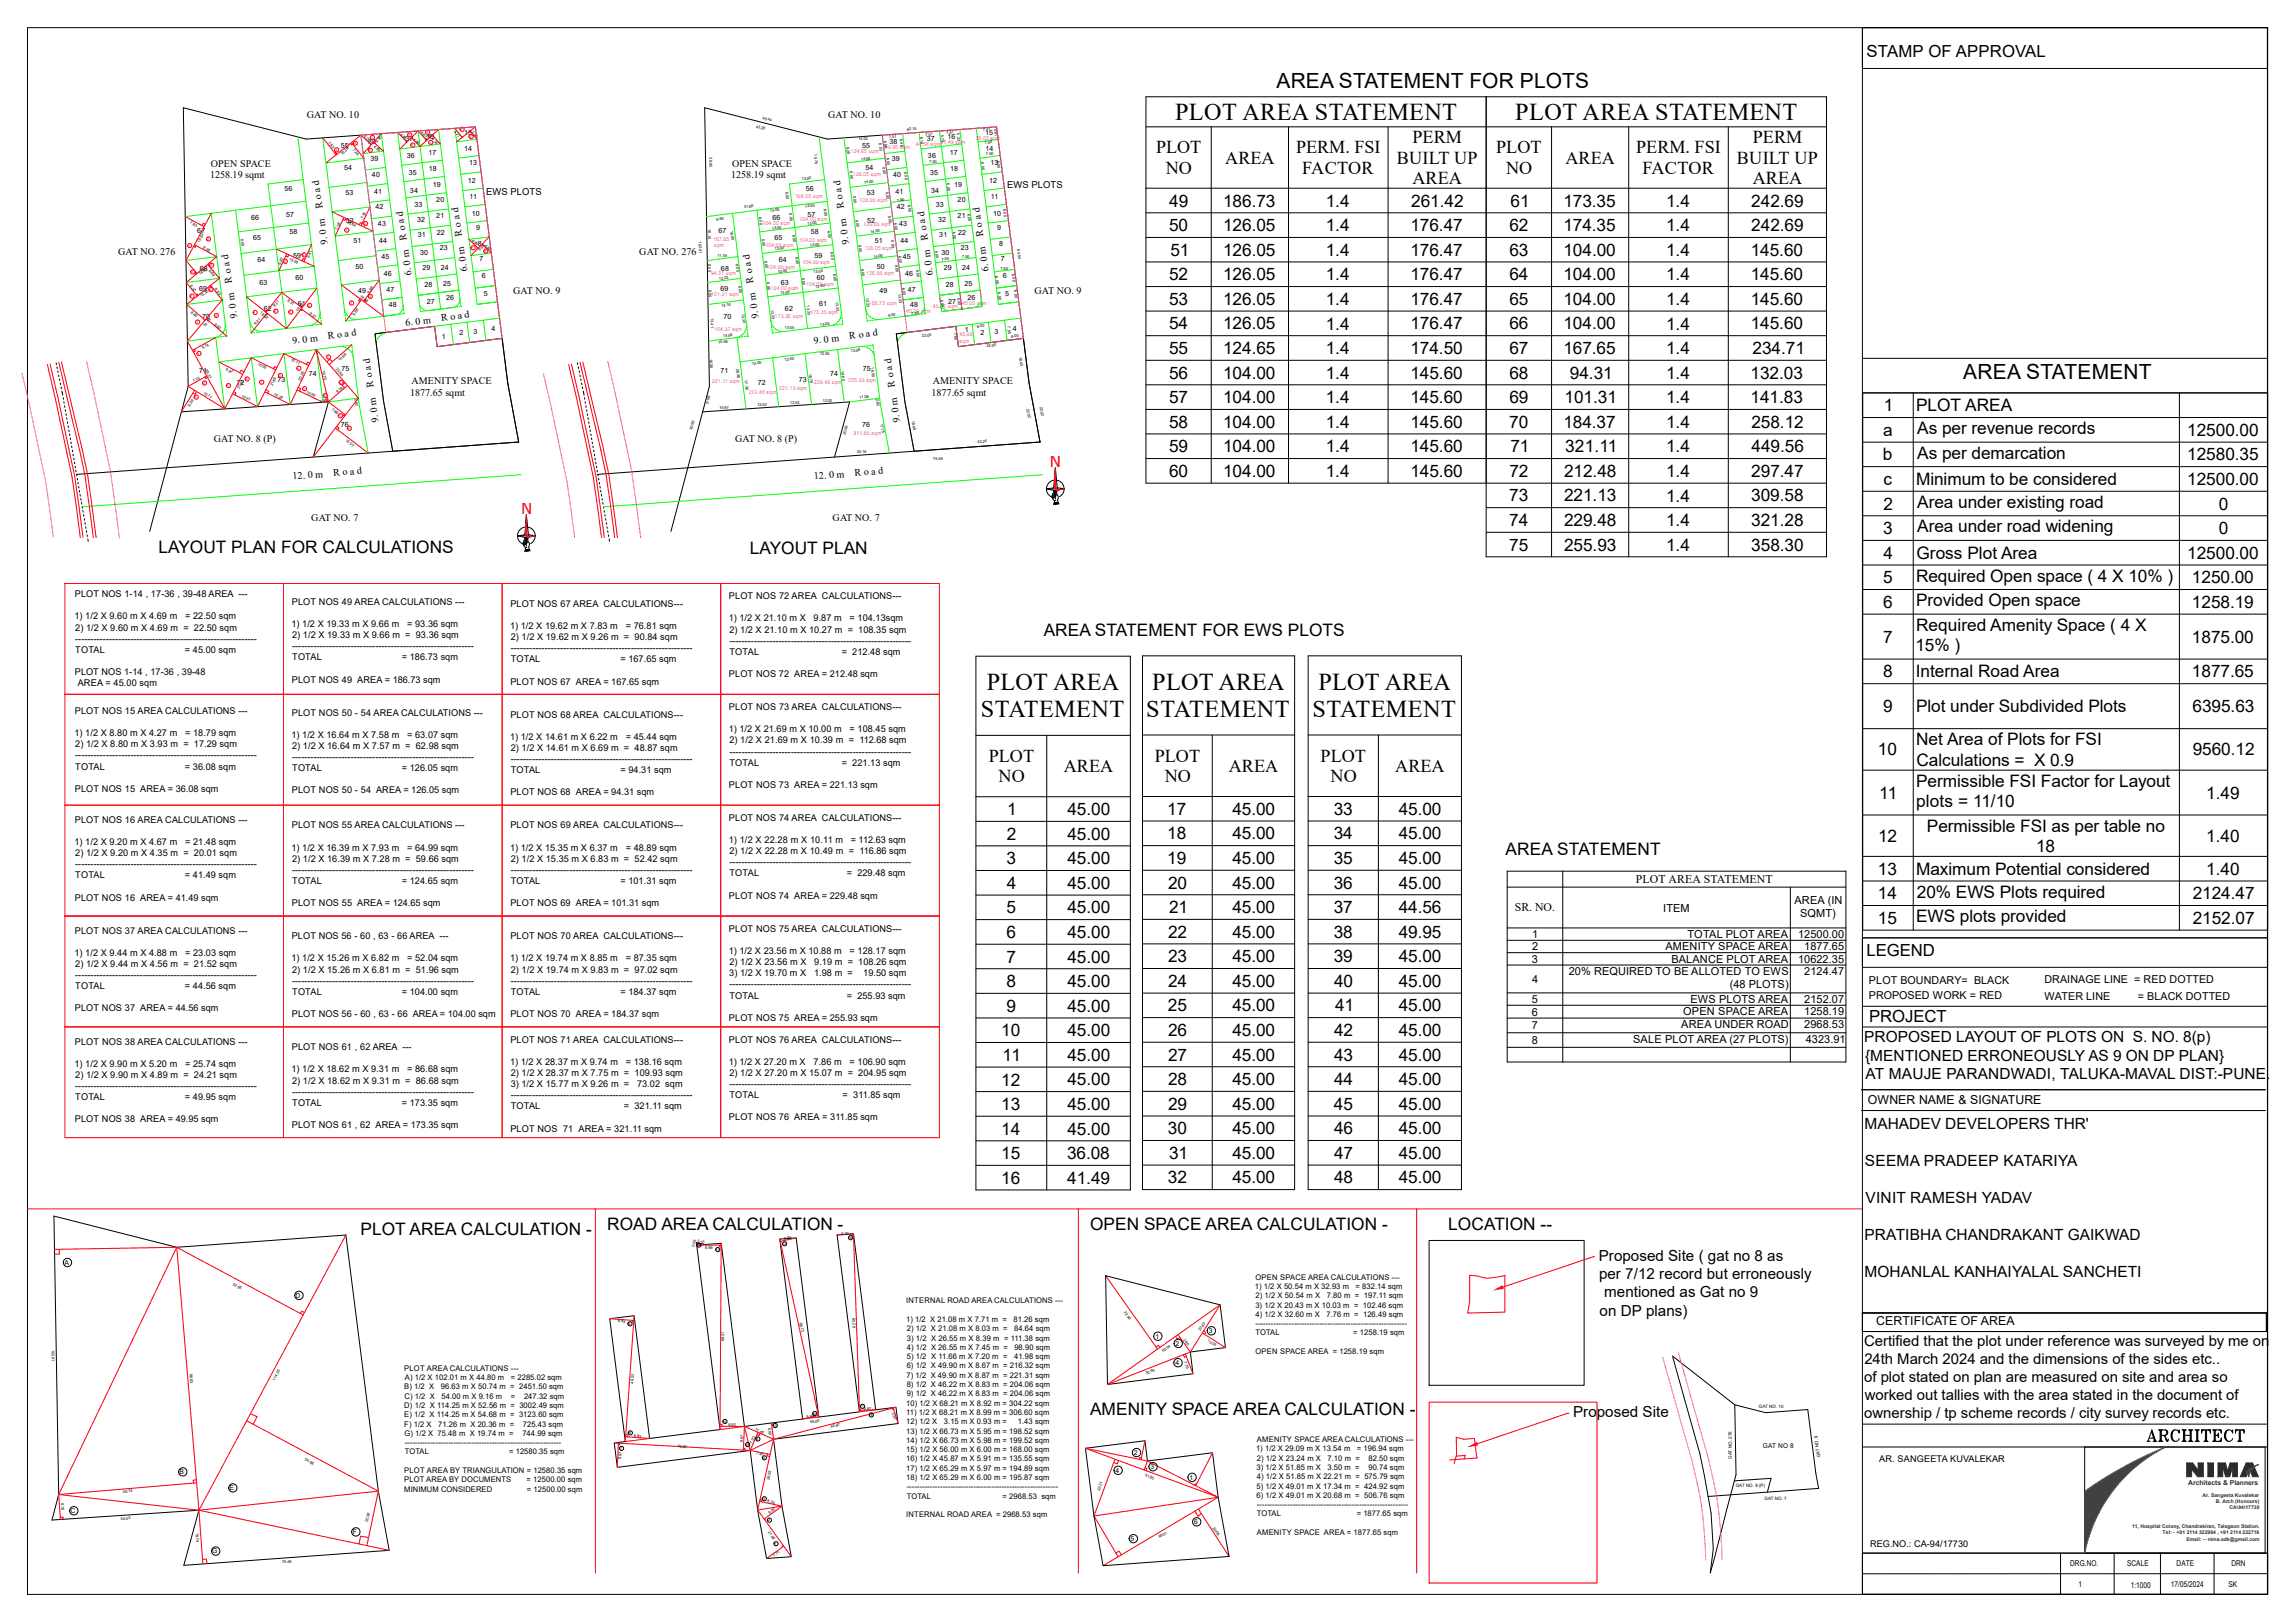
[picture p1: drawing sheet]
<svg xmlns="http://www.w3.org/2000/svg" width="841mm" height="594mm" viewBox="0 0 841 594" stroke-linecap="round" stroke-linejoin="round" font-family="sans-serif">
<defs><g id="words">
<g font-size="8.9">
<text x="430.6" y="43.9">PLOT AREA STATEMENT</text>
<text x="555.3" y="43.9">PLOT AREA STATEMENT</text>
<text x="361.7" y="252.7">PLOT AREA</text>
<text x="422.3" y="252.7">PLOT AREA</text>
<text x="483.2" y="252.7">PLOT AREA</text>
<text x="359.4" y="262.8">STATEMENT</text>
<text x="420.1" y="262.7">STATEMENT</text>
<text x="480.9" y="262.7">STATEMENT</text>
</g>
<g font-size="7.7">
<text x="467.8" y="32.3">AREA STATEMENT FOR PLOTS</text>
<text x="719.5" y="139">AREA STATEMENT</text>
</g>
<g font-size="6.7">
<text x="517.6" y="52.5">PERM</text>
<text x="642.3" y="52.5">PERM</text>
<text x="423.6" y="56.1">PLOT</text>
<text x="449" y="60">AREA</text>
<text x="474.9" y="56.1">PERM. FSI</text>
<text x="511.9" y="60">BUILT UP</text>
<text x="548.3" y="56.1">PLOT</text>
<text x="573.7" y="60">AREA</text>
<text x="599.6" y="56.1">PERM. FSI</text>
<text x="636.5" y="60">BUILT UP</text>
<text x="427.2" y="63.6">NO</text>
<text x="477.2" y="63.6">FACTOR</text>
<text x="551.9" y="63.6">NO</text>
<text x="601.9" y="63.6">FACTOR</text>
<text x="517.6" y="67.5">AREA</text>
<text x="642.3" y="67.5">AREA</text>
<text x="362.3" y="279">PLOT</text>
<text x="423.2" y="278.9">PLOT</text>
<text x="484" y="278.9">PLOT</text>
<text x="365.9" y="286.5">NO</text>
<text x="389.8" y="282.8">AREA</text>
<text x="426.8" y="286.4">NO</text>
<text x="450.3" y="282.7">AREA</text>
<text x="487.6" y="286.4">NO</text>
<text x="511.3" y="282.7">AREA</text>
</g>
<g font-size="6.3">
<text x="428.5" y="75.7">49</text>
<text x="448.2" y="75.7">186.73</text>
<text x="485.9" y="75.7">1.4</text>
<text x="517.1" y="75.7">261.42</text>
<text x="553.6" y="75.7">61</text>
<text x="572.9" y="75.7">173.35</text>
<text x="610.6" y="75.7">1.4</text>
<text x="641.8" y="75.7">242.69</text>
<text x="428.5" y="84.7">50</text>
<text x="448.2" y="84.7">126.05</text>
<text x="485.9" y="84.7">1.4</text>
<text x="516.8" y="84.7">176.47</text>
<text x="553.2" y="84.7">62</text>
<text x="572.9" y="84.7">174.35</text>
<text x="610.6" y="84.7">1.4</text>
<text x="641.8" y="84.7">242.69</text>
<text x="428.9" y="93.7">51</text>
<text x="448.2" y="93.7">126.05</text>
<text x="485.9" y="93.7">1.4</text>
<text x="516.8" y="93.7">176.47</text>
<text x="553.1" y="93.7">63</text>
<text x="572.9" y="93.7">104.00</text>
<text x="610.6" y="93.7">1.4</text>
<text x="641.6" y="93.7">145.60</text>
<text x="428.5" y="102.7">52</text>
<text x="448.2" y="102.7">126.05</text>
<text x="485.9" y="102.7">1.4</text>
<text x="516.8" y="102.7">176.47</text>
<text x="553.1" y="102.7">64</text>
<text x="572.9" y="102.7">104.00</text>
<text x="610.6" y="102.7">1.4</text>
<text x="641.6" y="102.7">145.60</text>
<text x="428.4" y="111.7">53</text>
<text x="448.2" y="111.7">126.05</text>
<text x="485.9" y="111.7">1.4</text>
<text x="516.8" y="111.7">176.47</text>
<text x="553.1" y="111.7">65</text>
<text x="572.9" y="111.7">104.00</text>
<text x="610.6" y="111.7">1.4</text>
<text x="641.6" y="111.7">145.60</text>
<text x="428.5" y="120.7">54</text>
<text x="448.2" y="120.7">126.05</text>
<text x="485.9" y="120.7">1.4</text>
<text x="516.8" y="120.7">176.47</text>
<text x="553.1" y="120.7">66</text>
<text x="572.9" y="120.7">104.00</text>
<text x="610.6" y="120.7">1.4</text>
<text x="641.6" y="120.7">145.60</text>
<text x="428.4" y="129.7">55</text>
<text x="448.2" y="129.7">124.65</text>
<text x="485.9" y="129.7">1.4</text>
<text x="516.8" y="129.7">174.50</text>
<text x="553.1" y="129.7">67</text>
<text x="572.9" y="129.7">167.65</text>
<text x="610.6" y="129.7">1.4</text>
<text x="642.2" y="129.7">234.71</text>
<text x="428.4" y="138.7">56</text>
<text x="448.2" y="138.7">104.00</text>
<text x="485.9" y="138.7">1.4</text>
<text x="516.8" y="138.7">145.60</text>
<text x="553.1" y="138.7">68</text>
<text x="575.3" y="138.7">94.31</text>
<text x="610.6" y="138.7">1.4</text>
<text x="641.5" y="138.7">132.03</text>
<text x="428.4" y="147.7">57</text>
<text x="448.2" y="147.7">104.00</text>
<text x="485.9" y="147.7">1.4</text>
<text x="516.8" y="147.7">145.60</text>
<text x="553.1" y="147.7">69</text>
<text x="573.4" y="147.7">101.31</text>
<text x="610.6" y="147.7">1.4</text>
<text x="641.5" y="147.7">141.83</text>
<text x="690.4" y="150.7">1</text>
<text x="702.1" y="150.7">PLOT AREA</text>
<text x="428.4" y="156.7">58</text>
<text x="448.2" y="156.7">104.00</text>
<text x="485.9" y="156.7">1.4</text>
<text x="516.8" y="156.7">145.60</text>
<text x="553.1" y="156.7">70</text>
<text x="572.9" y="156.7">184.37</text>
<text x="610.6" y="156.7">1.4</text>
<text x="641.8" y="156.7">258.12</text>
<text x="690.1" y="159.7">a</text>
<text x="702.6" y="159.1">As per revenue records</text>
<text x="801.5" y="159.7">12500.00</text>
<text x="428.4" y="165.7">59</text>
<text x="448.2" y="165.7">104.00</text>
<text x="485.9" y="165.7">1.4</text>
<text x="516.8" y="165.7">145.60</text>
<text x="553.5" y="165.7">71</text>
<text x="573.6" y="165.7">321.11</text>
<text x="610.6" y="165.7">1.4</text>
<text x="641.9" y="165.7">449.56</text>
<text x="690" y="168.6">b</text>
<text x="702.6" y="168">As per demarcation</text>
<text x="801.5" y="168.6">12580.35</text>
<text x="428.5" y="174.7">60</text>
<text x="448.2" y="174.7">104.00</text>
<text x="485.9" y="174.7">1.4</text>
<text x="516.8" y="174.7">145.60</text>
<text x="553.1" y="174.7">72</text>
<text x="573.2" y="174.7">212.48</text>
<text x="610.6" y="174.7">1.4</text>
<text x="641.8" y="174.7">297.47</text>
<text x="690.2" y="177.6">c</text>
<text x="702.1" y="177.6">Minimum to be considered</text>
<text x="801.5" y="177.6">12500.00</text>
<text x="553.1" y="183.7">73</text>
<text x="573.2" y="183.7">221.13</text>
<text x="610.6" y="183.7">1.4</text>
<text x="641.7" y="183.7">309.58</text>
<text x="690.2" y="186.7">2</text>
<text x="702.6" y="186">Area under existing road</text>
<text x="813.1" y="186.7">0</text>
<text x="553.1" y="192.7">74</text>
<text x="573.2" y="192.7">229.48</text>
<text x="610.6" y="192.7">1.4</text>
<text x="641.7" y="192.7">321.28</text>
<text x="690.1" y="195.6">3</text>
<text x="702.6" y="195">Area under road widening</text>
<text x="813.1" y="195.6">0</text>
<text x="58" y="202.6">LAYOUT PLAN FOR CALCULATIONS</text>
<text x="274.7" y="203">LAYOUT PLAN</text>
<text x="553.1" y="201.6">75</text>
<text x="573.2" y="201.7">255.93</text>
<text x="610.6" y="201.7">1.4</text>
<text x="641.8" y="201.7">358.30</text>
<text x="690.2" y="204.7">4</text>
<text x="702.3" y="204.7">Gross Plot Area</text>
<text x="801.5" y="204.7">12500.00</text>
<text x="690.1" y="213.6">5</text>
<text x="702.1" y="213">Required Open space ( 4 X 10% )</text>
<text x="803.3" y="213.6">1250.00</text>
<text x="690.2" y="222.6">6</text>
<text x="702.1" y="222.1">Provided Open space</text>
<text x="803.3" y="222.6">1258.19</text>
<text x="382.5" y="233">AREA STATEMENT FOR EWS PLOTS</text>
<text x="702.1" y="231">Required Amenity Space ( 4 X</text>
<text x="690.1" y="235.4">7</text>
<text x="701.9" y="238.6">15% )</text>
<text x="803.3" y="235.4">1875.00</text>
<text x="690.1" y="248.1">8</text>
<text x="702.1" y="248.1">Internal Road Area</text>
<text x="803.3" y="248.1">1877.65</text>
<text x="690.1" y="260.9">9</text>
<text x="702.1" y="260.9">Plot under Subdivided Plots</text>
<text x="803.5" y="260.9">6395.63</text>
<text x="702.1" y="272.9">Net Area of Plots for FSI</text>
<text x="688.2" y="276.7">10</text>
<text x="702.3" y="280.5">Calculations = X 0.9</text>
<text x="803.5" y="276.7">9560.12</text>
<text x="688.6" y="292.5">11</text>
<text x="702.1" y="288.2">Permissible FSI Factor for Layout</text>
<text x="808.5" y="292.5">1.49</text>
<text x="369.1" y="298.6">1</text>
<text x="391.2" y="298.5">45.00</text>
<text x="427.8" y="298.5">17</text>
<text x="451.6" y="298.5">45.00</text>
<text x="488.8" y="298.5">33</text>
<text x="512.6" y="298.5">45.00</text>
<text x="702.2" y="295.8">plots = 11/10</text>
<text x="706.1" y="304.6">Permissible FSI as per table no</text>
<text x="368.9" y="307.6">2</text>
<text x="391.2" y="307.6">45.00</text>
<text x="427.8" y="307.4">18</text>
<text x="451.6" y="307.4">45.00</text>
<text x="488.8" y="307.4">34</text>
<text x="512.6" y="307.4">45.00</text>
<text x="688.2" y="308.3">12</text>
<text x="808.5" y="308.3">1.40</text>
<text x="368.9" y="316.5">3</text>
<text x="391.2" y="316.5">45.00</text>
<text x="427.8" y="316.5">19</text>
<text x="451.6" y="316.5">45.00</text>
<text x="488.7" y="316.5">35</text>
<text x="512.6" y="316.5">45.00</text>
<text x="551.7" y="313.3">AREA STATEMENT</text>
<text x="746.2" y="312.1">18</text>
<text x="688.2" y="320.4">13</text>
<text x="702.1" y="320.4">Maximum Potential considered</text>
<text x="808.5" y="320.4">1.40</text>
<text x="369" y="325.6">4</text>
<text x="391.2" y="325.6">45.00</text>
<text x="428" y="325.4">20</text>
<text x="451.6" y="325.4">45.00</text>
<text x="488.8" y="325.4">36</text>
<text x="512.6" y="325.4">45.00</text>
<text x="688.2" y="329.4">14</text>
<text x="702.4" y="328.8">20% EWS Plots required</text>
<text x="803.5" y="329.4">2124.47</text>
<text x="368.9" y="334.5">5</text>
<text x="391.2" y="334.5">45.00</text>
<text x="428.5" y="334.5">21</text>
<text x="451.6" y="334.4">45.00</text>
<text x="488.8" y="334.4">37</text>
<text x="512.6" y="334.4">44.56</text>
<text x="688.2" y="338.4">15</text>
<text x="702.1" y="337.8">EWS plots provided</text>
<text x="803.5" y="338.4">2152.07</text>
<text x="368.9" y="343.5">6</text>
<text x="391.2" y="343.5">45.00</text>
<text x="428" y="343.5">22</text>
<text x="451.6" y="343.5">45.00</text>
<text x="488.8" y="343.5">38</text>
<text x="512.6" y="343.5">49.95</text>
<text x="368.9" y="352.6">7</text>
<text x="391.2" y="352.6">45.00</text>
<text x="428" y="352.4">23</text>
<text x="451.6" y="352.4">45.00</text>
<text x="488.8" y="352.4">39</text>
<text x="512.6" y="352.4">45.00</text>
<text x="368.9" y="361.5">8</text>
<text x="391.2" y="361.5">45.00</text>
<text x="428" y="361.5">24</text>
<text x="451.6" y="361.5">45.00</text>
<text x="488.9" y="361.5">40</text>
<text x="512.6" y="361.5">45.00</text>
<text x="368.9" y="370.6">9</text>
<text x="391.2" y="370.6">45.00</text>
<text x="428" y="370.4">25</text>
<text x="451.6" y="370.4">45.00</text>
<text x="489.3" y="370.5">41</text>
<text x="512.6" y="370.4">45.00</text>
<text x="366.9" y="379.5">10</text>
<text x="391.2" y="379.5">45.00</text>
<text x="428" y="379.4">26</text>
<text x="451.6" y="379.4">45.00</text>
<text x="488.9" y="379.5">42</text>
<text x="512.6" y="379.4">45.00</text>
<text x="367.4" y="388.6">11</text>
<text x="391.2" y="388.5">45.00</text>
<text x="428" y="388.5">27</text>
<text x="451.6" y="388.5">45.00</text>
<text x="488.9" y="388.5">43</text>
<text x="512.6" y="388.5">45.00</text>
<text x="366.9" y="397.6">12</text>
<text x="391.2" y="397.6">45.00</text>
<text x="428" y="397.4">28</text>
<text x="451.6" y="397.4">45.00</text>
<text x="488.9" y="397.5">44</text>
<text x="512.6" y="397.4">45.00</text>
<text x="366.9" y="406.5">13</text>
<text x="391.2" y="406.5">45.00</text>
<text x="428" y="406.5">29</text>
<text x="451.6" y="406.5">45.00</text>
<text x="488.8" y="406.5">45</text>
<text x="512.6" y="406.5">45.00</text>
<text x="366.9" y="415.6">14</text>
<text x="391.2" y="415.6">45.00</text>
<text x="428" y="415.4">30</text>
<text x="451.6" y="415.4">45.00</text>
<text x="488.9" y="415.4">46</text>
<text x="512.6" y="415.4">45.00</text>
<text x="366.9" y="424.5">15</text>
<text x="391" y="424.5">36.08</text>
<text x="428.4" y="424.4">31</text>
<text x="451.6" y="424.4">45.00</text>
<text x="488.9" y="424.5">47</text>
<text x="512.6" y="424.4">45.00</text>
<text x="366.9" y="433.5">16</text>
<text x="391.1" y="433.5">41.49</text>
<text x="428" y="433.5">32</text>
<text x="451.6" y="433.5">45.00</text>
<text x="488.9" y="433.5">48</text>
<text x="512.6" y="433.5">45.00</text>
<text x="132.1" y="452.4">PLOT AREA CALCULATION -</text>
<text x="222.5" y="450.4">ROAD AREA CALCULATION -</text>
<text x="399.5" y="450.4">OPEN SPACE AREA CALCULATION -</text>
<text x="530.7" y="450.4">LOCATION --</text>
<text x="399.5" y="518.3">AMENITY SPACE AREA CALCULATION -</text>
</g>
<g font-size="6.1">
<text x="683.9" y="20.9">STAMP OF APPROVAL</text>
<text x="684" y="350">LEGEND</text>
<text x="684.9" y="374.5">PROJECT</text>
</g>
<g font-size="5.6">
<text x="683.2" y="381.7">PROPOSED LAYOUT OF PLOTS ON S. NO. 8(p)</text>
<text x="683.5" y="388.5">{MENTIONED ERRONEOUSLY AS 9 ON DP PLAN}</text>
<text x="683.6" y="395.3">AT MAUJE PARANDWADI, TALUKA-MAVAL DIST:-PUNE.</text>
<text x="683.3" y="413.4">MAHADEV DEVELOPERS THR'</text>
<text x="683.4" y="426.9">SEEMA PRADEEP KATARIYA</text>
<text x="683.7" y="440.5">VINIT RAMESH YADAV</text>
<text x="683.3" y="454.1">PRATIBHA CHANDRAKANT GAIKWAD</text>
<text x="585.9" y="461.7">Proposed Site ( gat no 8 as</text>
<text x="683.3" y="467.7">MOHANLAL KANHAIYALAL SANCHETI</text>
<text x="586" y="468.5">per 7/12 record but erroneously</text>
<text x="587.9" y="475.2">mentioned as Gat no 9</text>
<text x="586.1" y="481.9">on DP plans)</text>
<text x="576.5" y="519.1">Proposed Site</text>
</g>
<g font-size="5.5" fill="#f00">
<text x="384.8" y="171">N</text>
<text x="191" y="188.2">N</text>
</g>
<g font-size="5.4">
<text x="683.1" y="493.2">Certified that the plot under reference was surveyed by me on</text>
<text x="683.2" y="499.7">24th March 2024 and the dimensions of the sides etc..</text>
<text x="683.2" y="506.2">of plot stated on plan are measured on site and area so</text>
<text x="683.3" y="512.8">worked out tallies with the area stated in the document of</text>
<text x="683.2" y="519.4">ownership / tp scheme records / city survey records etc.</text>
</g>
<g font-size="4.5">
<text x="684.5" y="404.5">OWNER NAME &amp; SIGNATURE</text>
<text x="687.5" y="485.3">CERTIFICATE OF AREA</text>
</g>
<g font-size="4.3">
<text x="599.5" y="323.4">PLOT AREA STATEMENT</text>
<text x="555.2" y="333.8">SR. NO.</text>
</g>
<g font-size="4.1">
<text x="609.5" y="333.9">ITEM</text>
<text x="657.6" y="331">AREA (IN</text>
<text x="659.7" y="335.9">SQMT)</text>
<text x="561.5" y="343.6">1</text>
<text x="618.4" y="343.6">TOTAL PLOT AREA</text>
<text x="659" y="343.5">12500.00</text>
<text x="561.4" y="352.6">3</text>
<text x="561.4" y="348.1">2</text>
<text x="610.3" y="348.1">AMENITY SPACE AREA</text>
<text x="612.5" y="352.7">BALANCE PLOT AREA</text>
<text x="658.9" y="352.6">10622.35</text>
<text x="661.2" y="348.1">1877.65</text>
<text x="574.9" y="357.1">20% REQUIRED TO BE ALLOTED TO EWS</text>
<text x="661.2" y="357.1">2124.47</text>
<text x="561.5" y="360">4</text>
<text x="633.9" y="362">(48 PLOTS)</text>
<text x="561.4" y="367.3">5</text>
<text x="561.4" y="372">6</text>
<text x="616.8" y="371.9">OPEN SPACE AREA</text>
<text x="619.5" y="367.4">EWS PLOTS AREA</text>
<text x="661.2" y="367.3">2152.07</text>
<text x="661.2" y="371.9">1258.19</text>
<text x="561.4" y="377">7</text>
<text x="616.1" y="376.6">AREA UNDER ROAD</text>
<text x="661.2" y="376.6">2968.53</text>
<text x="561.4" y="382.4">8</text>
<text x="598.5" y="382">SALE PLOT AREA (27 PLOTS)</text>
<text x="661.8" y="381.9">4323.91</text>
</g>
<g font-size="4">
<text x="749.2" y="359.9">DRAINAGE LINE = RED DOTTED</text>
<text x="684.9" y="360.2">PLOT BOUNDARY= BLACK</text>
<text x="684.9" y="366">PROPOSED WORK = RED</text>
<text x="749.2" y="366.2">WATER LINE</text>
<text x="783.4" y="366.2">= BLACK DOTTED</text>
</g>
<g font-size="3.7">
<text x="112.4" y="43.3">GAT NO. 10</text>
<text x="303.5" y="43.3">GAT NO. 10</text>
<text x="77" y="65.2">1258.19 sqmt</text>
<text x="77.3" y="61">OPEN SPACE</text>
<text x="268" y="65.2">1258.19 sqmt</text>
<text x="268.3" y="61">OPEN SPACE</text>
<text x="118.3" y="76.3" transform="rotate(-98 118.3 76.3)">R o a d</text>
<text x="309.3" y="76.3" transform="rotate(-98 309.3 76.3)">R o a d</text>
<text x="120.2" y="89.3" transform="rotate(-98 120.2 89.3)">9. 0 m</text>
<text x="149.1" y="87.7" transform="rotate(-98 149.1 87.7)">R o a d</text>
<text x="169.4" y="86.4" transform="rotate(-98 169.4 86.4)">R o a d</text>
<text x="311.2" y="89.3" transform="rotate(-98 311.2 89.3)">9. 0 m</text>
<text x="340.1" y="87.7" transform="rotate(-98 340.1 87.7)">R o a d</text>
<text x="360.5" y="86.4" transform="rotate(-98 360.5 86.4)">R o a d</text>
<text x="43.3" y="93.4">GAT NO. 276</text>
<text x="234.3" y="93.4">GAT NO. 276</text>
<text x="151" y="100.7" transform="rotate(-98 151 100.7)">6. 0 m</text>
<text x="171.3" y="99.4" transform="rotate(-98 171.3 99.4)">6. 0 m</text>
<text x="342" y="100.7" transform="rotate(-98 342 100.7)">6. 0 m</text>
<text x="362.4" y="99.4" transform="rotate(-98 362.4 99.4)">6. 0 m</text>
<text x="85.1" y="103.5" transform="rotate(-98 85.1 103.5)">R o a d</text>
<text x="188.1" y="107.8">GAT NO. 9</text>
<text x="276.2" y="103.5" transform="rotate(-98 276.2 103.5)">R o a d</text>
<text x="379.1" y="107.8">GAT NO. 9</text>
<text x="87" y="116.5" transform="rotate(-98 87 116.5)">9. 0 m</text>
<text x="148.8" y="119.4" transform="rotate(-7 148.8 119.4)">6. 0 m</text>
<text x="161.8" y="117.7" transform="rotate(-7 161.8 117.7)">R o a d</text>
<text x="278.1" y="116.5" transform="rotate(-98 278.1 116.5)">9. 0 m</text>
<text x="107.3" y="126" transform="rotate(-7 107.3 126)">9. 0 m</text>
<text x="120.3" y="124.3" transform="rotate(-7 120.3 124.3)">R o a d</text>
<text x="298.4" y="126" transform="rotate(-7 298.4 126)">9. 0 m</text>
<text x="311.4" y="124.3" transform="rotate(-7 311.4 124.3)">R o a d</text>
<text x="136.9" y="141.6" transform="rotate(-98 136.9 141.6)">R o a d</text>
<text x="150.7" y="140.7">AMENITY SPACE</text>
<text x="328" y="141.6" transform="rotate(-98 328 141.6)">R o a d</text>
<text x="341.8" y="140.7">AMENITY SPACE</text>
<text x="150.3" y="144.9">1877.65 sqmt</text>
<text x="341.4" y="144.9">1877.65 sqmt</text>
<text x="138.9" y="154.6" transform="rotate(-98 138.9 154.6)">9. 0 m</text>
<text x="329.9" y="154.6" transform="rotate(-98 329.9 154.6)">9. 0 m</text>
<text x="78.3" y="162.1">GAT NO. 8 (P)</text>
<text x="269.4" y="162.1">GAT NO. 8 (P)</text>
<text x="107.3" y="175.6" transform="rotate(-5 107.3 175.6)">12. 0 m</text>
<text x="122.3" y="174.4" transform="rotate(-5 122.3 174.4)">R o a d</text>
<text x="298.4" y="175.6" transform="rotate(-5 298.4 175.6)">12. 0 m</text>
<text x="313.3" y="174.4" transform="rotate(-5 313.3 174.4)">R o a d</text>
<text x="114.1" y="190.8">GAT NO. 7</text>
<text x="305.1" y="190.8">GAT NO. 7</text>
</g>
<g font-size="3.5">
<text x="178.2" y="71.4">EWS PLOTS</text>
<text x="369.1" y="68.8">EWS PLOTS</text>
</g>
<g font-size="3.4">
<text x="27.4" y="218.7">PLOT NOS 1-14 , 17-36 , 39-48 AREA ---</text>
<text x="106.9" y="221.5">PLOT NOS 49 AREA CALCULATIONS ---</text>
<text x="267.1" y="219.5">PLOT NOS 72 AREA CALCULATIONS---</text>
<text x="27.3" y="226.8">1) 1/2 X 9.60 m X 4.69 m</text>
<text x="67.8" y="226.8">= 22.50 sqm</text>
<text x="187" y="222.2">PLOT NOS 67 AREA CALCULATIONS---</text>
<text x="267" y="227.6">1) 1/2 X 21.10 m X</text>
<text x="298.1" y="227.6">9.87 m</text>
<text x="311.3" y="227.6">= 104.13sqm</text>
<text x="27.6" y="230.9">2) 1/2 X 9.60 m X 4.69 m = 22.50 sqm</text>
<text x="106.8" y="229.6">1) 1/2 X 19.33 m X 9.66 m</text>
<text x="107.1" y="233.7">2) 1/2 X 19.33 m X 9.66 m = 93.36 sqm</text>
<text x="149.2" y="229.6">= 93.36 sqm</text>
<text x="186.9" y="230.3">1) 1/2 X 19.62 m X 7.83 m</text>
<text x="229.3" y="230.3">= 76.81 sqm</text>
<text x="267.3" y="231.7">2) 1/2 X 21.10 m X 10.27 m = 108.35 sqm</text>
<text x="27.6" y="235">-----------------------------------------------------------</text>
<text x="27.6" y="239.1">TOTAL</text>
<text x="67.8" y="239.1">= 45.00 sqm</text>
<text x="107.1" y="237.8">-----------------------------------------------------------</text>
<text x="187.2" y="234.5">2) 1/2 X 19.62 m X 9.26 m = 90.84 sqm</text>
<text x="187.2" y="238.5">-----------------------------------------------------------</text>
<text x="267.3" y="235.8">-----------------------------------------------------------</text>
<text x="267.3" y="239.8">TOTAL</text>
<text x="308.4" y="239.8">= 212.48 sqm</text>
<text x="107.1" y="241.9">TOTAL</text>
<text x="147.3" y="241.9">= 186.73 sqm</text>
<text x="187.2" y="242.6">TOTAL</text>
<text x="227.4" y="242.6">= 167.65 sqm</text>
<text x="27.4" y="247.2">PLOT NOS 1-14 , 17-36 , 39-48</text>
<text x="28.5" y="251.3">AREA = 45.00 sqm</text>
<text x="106.9" y="250">PLOT NOS 49 AREA = 186.73 sqm</text>
<text x="187" y="250.7">PLOT NOS 67 AREA = 167.65 sqm</text>
<text x="267.1" y="248">PLOT NOS 72 AREA = 212.48 sqm</text>
<text x="27.4" y="261.5">PLOT NOS 15 AREA CALCULATIONS ---</text>
<text x="106.9" y="262.1">PLOT NOS 50 - 54 AREA CALCULATIONS ---</text>
<text x="187" y="262.8">PLOT NOS 68 AREA CALCULATIONS---</text>
<text x="267.1" y="260.1">PLOT NOS 73 AREA CALCULATIONS---</text>
<text x="27.3" y="269.6">1) 1/2 X 8.80 m X 4.27 m</text>
<text x="67.8" y="269.6">= 18.79 sqm</text>
<text x="267" y="268.2">1) 1/2 X 21.69 m X 10.00 m</text>
<text x="311.3" y="268.2">= 108.45 sqm</text>
<text x="27.6" y="273.7">2) 1/2 X 8.80 m X 3.93 m = 17.29 sqm</text>
<text x="106.8" y="270.2">1) 1/2 X 16.64 m X 7.58 m</text>
<text x="107.1" y="274.3">2) 1/2 X 16.64 m X 7.57 m = 62.98 sqm</text>
<text x="149.2" y="270.2">= 63.07 sqm</text>
<text x="186.9" y="270.9">1) 1/2 X 14.61 m X 6.22 m</text>
<text x="187.2" y="275.1">2) 1/2 X 14.61 m X 6.69 m = 48.87 sqm</text>
<text x="229.3" y="270.9">= 45.44 sqm</text>
<text x="267.3" y="272.3">2) 1/2 X 21.69 m X 10.39 m = 112.68 sqm</text>
<text x="27.6" y="277.8">-----------------------------------------------------------</text>
<text x="27.6" y="281.9">TOTAL</text>
<text x="67.8" y="281.9">= 36.08 sqm</text>
<text x="107.1" y="278.4">-----------------------------------------------------------</text>
<text x="187.2" y="279.1">-----------------------------------------------------------</text>
<text x="267.3" y="276.4">-----------------------------------------------------------</text>
<text x="267.3" y="280.4">TOTAL</text>
<text x="308.4" y="280.4">= 221.13 sqm</text>
<text x="107.1" y="282.5">TOTAL</text>
<text x="147.3" y="282.5">= 126.05 sqm</text>
<text x="187.2" y="283.2">TOTAL</text>
<text x="227.4" y="283.2">= 94.31 sqm</text>
<text x="27.4" y="290">PLOT NOS 15 AREA = 36.08 sqm</text>
<text x="106.9" y="290.6">PLOT NOS 50 - 54 AREA = 126.05 sqm</text>
<text x="187" y="291.3">PLOT NOS 68 AREA = 94.31 sqm</text>
<text x="267.1" y="288.6">PLOT NOS 73 AREA = 221.13 sqm</text>
<text x="27.4" y="301.4">PLOT NOS 16 AREA CALCULATIONS ---</text>
<text x="106.9" y="303.4">PLOT NOS 55 AREA CALCULATIONS ---</text>
<text x="187" y="303.4">PLOT NOS 69 AREA CALCULATIONS---</text>
<text x="267.1" y="300.7">PLOT NOS 74 AREA CALCULATIONS---</text>
<text x="27.3" y="309.5">1) 1/2 X 9.20 m X 4.67 m</text>
<text x="67.8" y="309.5">= 21.48 sqm</text>
<text x="106.8" y="311.5">1) 1/2 X 16.39 m X 7.93 m</text>
<text x="149.2" y="311.5">= 64.99 sqm</text>
<text x="186.9" y="311.5">1) 1/2 X 15.35 m X 6.37 m</text>
<text x="229.3" y="311.5">= 48.89 sqm</text>
<text x="267" y="308.8">1) 1/2 X 22.28 m X 10.11 m</text>
<text x="311.8" y="308.8">= 112.63 sqm</text>
<text x="27.6" y="317.7">-----------------------------------------------------------</text>
<text x="27.6" y="313.6">2) 1/2 X 9.20 m X 4.35 m = 20.01 sqm</text>
<text x="107.1" y="315.7">2) 1/2 X 16.39 m X 7.28 m = 59.66 sqm</text>
<text x="187.2" y="315.7">2) 1/2 X 15.35 m X 6.83 m = 52.42 sqm</text>
<text x="267.3" y="312.9">2) 1/2 X 22.28 m X 10.49 m = 116.86 sqm</text>
<text x="267.3" y="317">-----------------------------------------------------------</text>
<text x="27.6" y="321.7">TOTAL</text>
<text x="67.8" y="321.7">= 41.49 sqm</text>
<text x="107.1" y="319.7">-----------------------------------------------------------</text>
<text x="107.1" y="323.8">TOTAL</text>
<text x="147.3" y="323.8">= 124.65 sqm</text>
<text x="187.2" y="319.7">-----------------------------------------------------------</text>
<text x="187.2" y="323.8">TOTAL</text>
<text x="227.4" y="323.8">= 101.31 sqm</text>
<text x="267.3" y="321">TOTAL</text>
<text x="310.3" y="321">= 229.48 sqm</text>
<text x="27.4" y="329.9">PLOT NOS 16 AREA = 41.49 sqm</text>
<text x="267.1" y="329.2">PLOT NOS 74 AREA = 229.48 sqm</text>
<text x="106.9" y="331.9">PLOT NOS 55 AREA = 124.65 sqm</text>
<text x="187" y="331.9">PLOT NOS 69 AREA = 101.31 sqm</text>
<text x="27.4" y="342">PLOT NOS 37 AREA CALCULATIONS ---</text>
<text x="267.1" y="341.3">PLOT NOS 75 AREA CALCULATIONS---</text>
<text x="106.9" y="344">PLOT NOS 56 - 60 , 63 - 66 AREA ---</text>
<text x="187" y="344">PLOT NOS 70 AREA CALCULATIONS---</text>
<text x="27.3" y="350.1">1) 1/2 X 9.44 m X 4.88 m</text>
<text x="67.8" y="350.1">= 23.03 sqm</text>
<text x="106.8" y="352.1">1) 1/2 X 15.26 m X 6.82 m</text>
<text x="149.2" y="352.1">= 52.04 sqm</text>
<text x="186.9" y="352.1">1) 1/2 X 19.74 m X 8.85 m</text>
<text x="229.3" y="352.1">= 87.35 sqm</text>
<text x="267" y="349.4">1) 1/2 X 23.56 m X 10.88 m</text>
<text x="267.3" y="353.5">2) 1/2 X 23.56 m X</text>
<text x="298.4" y="353.5">9.19 m = 108.26 sqm</text>
<text x="311.3" y="349.4">= 128.17 sqm</text>
<text x="27.6" y="358.3">-----------------------------------------------------------</text>
<text x="27.6" y="354.2">2) 1/2 X 9.44 m X 4.56 m = 21.52 sqm</text>
<text x="107.1" y="356.2">2) 1/2 X 15.26 m X 6.81 m = 51.96 sqm</text>
<text x="187.2" y="356.2">2) 1/2 X 19.74 m X 9.83 m = 97.02 sqm</text>
<text x="267.3" y="357.6">3) 1/2 X 19.70 m X</text>
<text x="298.3" y="357.6">1.98 m =</text>
<text x="316.4" y="357.6">19.50 sqm</text>
<text x="27.6" y="362.3">TOTAL</text>
<text x="67.8" y="362.3">= 44.56 sqm</text>
<text x="107.1" y="360.3">-----------------------------------------------------------</text>
<text x="107.1" y="364.4">TOTAL</text>
<text x="147.3" y="364.4">= 104.00 sqm</text>
<text x="187.2" y="360.3">-----------------------------------------------------------</text>
<text x="187.2" y="364.4">TOTAL</text>
<text x="227.4" y="364.4">= 184.37 sqm</text>
<text x="267.3" y="361.7">-----------------------------------------------------------</text>
<text x="267.3" y="365.7">TOTAL</text>
<text x="310.3" y="365.7">= 255.93 sqm</text>
<text x="27.4" y="370.5">PLOT NOS 37 AREA = 44.56 sqm</text>
<text x="106.9" y="372.5">PLOT NOS 56 - 60 , 63 - 66 AREA = 104.00 sqm</text>
<text x="187" y="372.5">PLOT NOS 70 AREA = 184.37 sqm</text>
<text x="267.1" y="373.9">PLOT NOS 75 AREA = 255.93 sqm</text>
<text x="27.4" y="382.6">PLOT NOS 38 AREA CALCULATIONS ---</text>
<text x="187" y="381.9">PLOT NOS 71 AREA CALCULATIONS---</text>
<text x="267.1" y="381.9">PLOT NOS 76 AREA CALCULATIONS---</text>
<text x="106.9" y="384.6">PLOT NOS 61 , 62 AREA ---</text>
<text x="27.3" y="390.7">1) 1/2 X 9.90 m X 5.20 m</text>
<text x="27.6" y="394.8">2) 1/2 X 9.90 m X 4.89 m = 24.21 sqm</text>
<text x="67.8" y="390.7">= 25.74 sqm</text>
<text x="106.8" y="392.8">1) 1/2 X 18.62 m X 9.31 m</text>
<text x="149.2" y="392.8">= 86.68 sqm</text>
<text x="186.9" y="390">1) 1/2 X 28.37 m X 9.74 m</text>
<text x="187.2" y="394.1">2) 1/2 X 28.37 m X 7.75 m = 109.93 sqm</text>
<text x="229.3" y="390">= 138.16 sqm</text>
<text x="267" y="390">1) 1/2 X 27.20 m X</text>
<text x="267.3" y="394.1">2) 1/2 X 27.20 m X 15.07 m = 204.95 sqm</text>
<text x="298.1" y="390">7.86 m</text>
<text x="311.3" y="390">= 106.90 sqm</text>
<text x="27.6" y="398.9">-----------------------------------------------------------</text>
<text x="107.1" y="396.8">2) 1/2 X 18.62 m X 9.31 m = 86.68 sqm</text>
<text x="107.1" y="400.9">-----------------------------------------------------------</text>
<text x="187.2" y="398.2">3) 1/2 X 15.77 m X 9.26 m =</text>
<text x="233.4" y="398.2">73.02 sqm</text>
<text x="267.3" y="398.2">-----------------------------------------------------------</text>
<text x="27.6" y="402.9">TOTAL</text>
<text x="67.8" y="402.9">= 49.95 sqm</text>
<text x="107.1" y="405">TOTAL</text>
<text x="147.3" y="405">= 173.35 sqm</text>
<text x="187.2" y="402.3">-----------------------------------------------------------</text>
<text x="187.2" y="406.3">TOTAL</text>
<text x="228.6" y="406.3">= 321.11 sqm</text>
<text x="267.3" y="402.3">TOTAL</text>
<text x="308.8" y="402.3">= 311.85 sqm</text>
<text x="27.4" y="411.1">PLOT NOS 38 AREA = 49.95 sqm</text>
<text x="106.9" y="413.1">PLOT NOS 61 , 62 AREA = 173.35 sqm</text>
<text x="267.1" y="410.4">PLOT NOS 76 AREA = 311.85 sqm</text>
<text x="187" y="414.5">PLOT NOS 71 AREA = 321.11 sqm</text>
<text x="688.6" y="535.3">AR. SANGEETA KUVALEKAR</text>
<text x="685.3" y="566.8">REG.NO.: CA-94/17730</text>
</g>
<g font-size="3">
<text x="758.7" y="573.5">DRG.NO.</text>
<text x="779.5" y="573.5">SCALE</text>
<text x="797.6" y="573.5">DATE</text>
<text x="817.7" y="573.5">DRN</text>
</g>
<g font-size="2.9">
<text x="761.7" y="581.3">1</text>
<text x="780.8" y="581.5">1:1000</text>
<text x="795.6" y="581.4">17/05/2024</text>
<text x="816.6" y="581.4">SK</text>
</g>
<g font-size="2.8">
<text x="459.8" y="472.2">1) 1/2 X 50.54 m X 32.93 m</text>
<text x="460" y="468.7">OPEN SPACE AREA CALCULATIONS ---</text>
<text x="496.8" y="472.2">= 832.14 sqm</text>
<text x="332.1" y="477.4">INTERNAL ROAD AREA CALCULATIONS ---</text>
<text x="460" y="479">3) 1/2 X 20.43 m X 10.03 m = 102.46 sqm</text>
<text x="460.1" y="475.5">2) 1/2 X 50.54 m X</text>
<text x="486.2" y="475.5">7.80 m = 197.11 sqm</text>
<text x="332.1" y="484.2">1) 1/2 X 21.08 m X 7.71 m =</text>
<text x="371.4" y="484.2">81.26 sqm</text>
<text x="460.1" y="485.7">-----------------------------------------------------------</text>
<text x="460.1" y="482.4">4) 1/2 X 32.60 m X</text>
<text x="486.1" y="482.4">7.76 m = 126.49 sqm</text>
<text x="332.3" y="491">3) 1/2 X 26.55 m X 8.39 m = 111.38 sqm</text>
<text x="332.3" y="487.6">2) 1/2 X 21.08 m X 8.03 m =</text>
<text x="371.7" y="487.6">84.64 sqm</text>
<text x="460.1" y="489.1">TOTAL</text>
<text x="495.9" y="489.1">= 1258.19 sqm</text>
<text x="332.3" y="497.8">5) 1/2 X 11.66 m X 7.20 m =</text>
<text x="332.4" y="494.4">4) 1/2 X 26.55 m X 7.45 m =</text>
<text x="371.6" y="497.8">41.98 sqm</text>
<text x="371.7" y="494.4">98.90 sqm</text>
<text x="460" y="495.9">OPEN SPACE AREA = 1258.19 sqm</text>
<text x="148.2" y="502">PLOT AREA CALCULATIONS ---</text>
<text x="332.3" y="501.2">6) 1/2 X 49.90 m X 8.67 m = 216.32 sqm</text>
<text x="148.2" y="508.9">B) 1/2 X</text>
<text x="148.4" y="505.5">A) 1/2 X 102.01 m X 44.80 m</text>
<text x="161.6" y="508.9">96.63 m X 50.74 m = 2451.50 sqm</text>
<text x="187.2" y="505.5">= 2285.02 sqm</text>
<text x="332.2" y="504.6">7) 1/2 X 49.90 m X 8.87 m = 221.31 sqm</text>
<text x="332.3" y="508">8) 1/2 X 46.22 m X 8.83 m = 204.06 sqm</text>
<text x="148.2" y="515.7">D) 1/2 X 114.25 m X 52.56 m = 3002.49 sqm</text>
<text x="148.3" y="512.3">C) 1/2 X</text>
<text x="161.8" y="512.3">54.00 m X 9.16 m</text>
<text x="187.2" y="512.3">=</text>
<text x="192" y="512.3">247.32 sqm</text>
<text x="332.1" y="514.8">10) 1/2 X 68.21 m X 8.92 m = 304.22 sqm</text>
<text x="332.3" y="511.4">9) 1/2 X 46.22 m X 8.83 m = 204.06 sqm</text>
<text x="148.2" y="519.1">E) 1/2 X 114.25 m X 54.68 m = 3123.60 sqm</text>
<text x="332.1" y="518.3">11) 1/2 X 68.21 m X 8.99 m = 306.60 sqm</text>
<text x="332.1" y="521.6">12) 1/2 X</text>
<text x="345.9" y="521.6">3.15 m X 0.93 m =</text>
<text x="373" y="521.6">1.43 sqm</text>
<text x="148.2" y="522.5">F) 1/2 X</text>
<text x="148.3" y="525.9">G) 1/2 X 75.48 m X 19.74 m =</text>
<text x="160.6" y="522.5">71.26 m X 20.36 m =</text>
<text x="191.4" y="525.9">744.99 sqm</text>
<text x="191.6" y="522.5">725.43 sqm</text>
<text x="332.1" y="525.1">13) 1/2 X 66.73 m X 5.95 m = 198.52 sqm</text>
<text x="148.3" y="529.3">-------------------------------------------------------------</text>
<text x="148.3" y="532.7">TOTAL</text>
<text x="186.6" y="532.7">= 12580.35 sqm</text>
<text x="332.1" y="528.5">14) 1/2 X 66.73 m X 5.98 m = 199.52 sqm</text>
<text x="332.1" y="531.9">15) 1/2 X 56.00 m X 6.00 m = 168.00 sqm</text>
<text x="460.3" y="531.6">1) 1/2 X 29.09 m X 13.54 m</text>
<text x="460.6" y="528.2">AMENITY SPACE AREA CALCULATIONS ---</text>
<text x="497.2" y="531.6">= 196.94 sqm</text>
<text x="148.2" y="539.5">PLOT AREA BY TRIANGULATION = 12580.35 sqm</text>
<text x="332.1" y="535.3">16) 1/2 X 45.87 m X 5.91 m = 135.55 sqm</text>
<text x="332.1" y="538.7">17) 1/2 X 65.29 m X 5.97 m = 194.89 sqm</text>
<text x="460.5" y="538.4">3) 1/2 X 51.85 m X</text>
<text x="460.5" y="535">2) 1/2 X 23.24 m X</text>
<text x="486.4" y="538.4">3.50 m =</text>
<text x="486.5" y="535">7.10 m =</text>
<text x="501.5" y="538.4">90.74 sqm</text>
<text x="501.5" y="535">82.50 sqm</text>
<text x="148.2" y="542.9">PLOT AREA BY DOCUMENTS</text>
<text x="193" y="542.9">= 12500.00 sqm</text>
<text x="332.1" y="542.1">18) 1/2 X 65.29 m X 6.00 m = 195.87 sqm</text>
<text x="332.3" y="545.5">-----------------------------------------------------------</text>
<text x="460.5" y="545.2">5) 1/2 X 49.01 m X 17.34 m = 424.92 sqm</text>
<text x="460.6" y="541.8">4) 1/2 X 51.85 m X 22.21 m = 575.79 sqm</text>
<text x="148.2" y="546.3">MINIMUM CONSIDERED</text>
<text x="193.1" y="546.3">= 12500.00 sqm</text>
<text x="332.3" y="548.9">TOTAL</text>
<text x="367.4" y="548.9">= 2968.53 sqm</text>
<text x="460.5" y="548.6">6) 1/2 X 49.01 m X 20.68 m = 506.76 sqm</text>
<text x="460.5" y="552">-----------------------------------------------------------</text>
<text x="332.1" y="555.7">INTERNAL ROAD AREA = 2968.53 sqm</text>
<text x="460.5" y="555.4">TOTAL</text>
<text x="497.2" y="555.4">= 1877.65 sqm</text>
<text x="460.6" y="562.2">AMENITY SPACE AREA = 1877.65 sqm</text>
</g>
<g font-size="2.6">
<text x="134.9" y="52.8">38</text>
<text x="148.6" y="51.7">37</text>
<text x="156.2" y="50.9">16</text>
<text x="170.1" y="49.5">15</text>
<text x="325.9" y="52.8">38</text>
<text x="339.7" y="51.7">37</text>
<text x="347.2" y="50.9">16</text>
<text x="361.1" y="49.5">15</text>
<text x="124.9" y="54.1">55</text>
<text x="135.7" y="58.9">39</text>
<text x="149.1" y="57.7">36</text>
<text x="157" y="56.8">17</text>
<text x="170.1" y="55.2">14</text>
<text x="315.9" y="54.1">55</text>
<text x="326.8" y="58.9">39</text>
<text x="340.1" y="57.7">36</text>
<text x="348" y="56.8">17</text>
<text x="361.1" y="55.2">14</text>
<text x="126.1" y="62.2">54</text>
<text x="136.3" y="64.7">40</text>
<text x="149.8" y="64.1">35</text>
<text x="157.1" y="62.7">18</text>
<text x="171.9" y="60.4">13</text>
<text x="317.2" y="62.2">54</text>
<text x="327.3" y="64.7">40</text>
<text x="340.8" y="64.1">35</text>
<text x="348.1" y="62.7">18</text>
<text x="362.9" y="60.4">13</text>
<text x="104.3" y="69.9">56</text>
<text x="126.6" y="71.6">53</text>
<text x="137.1" y="71.2">41</text>
<text x="150.2" y="70.7">34</text>
<text x="158.6" y="68.6">19</text>
<text x="171.4" y="66.9">12</text>
<text x="295.3" y="69.9">56</text>
<text x="317.6" y="71.6">53</text>
<text x="328.2" y="71.2">41</text>
<text x="341.2" y="70.7">34</text>
<text x="349.6" y="68.6">19</text>
<text x="362.5" y="66.9">12</text>
<text x="137.6" y="76.6">42</text>
<text x="151.9" y="75.9">33</text>
<text x="159.9" y="74">20</text>
<text x="172.1" y="72.7">11</text>
<text x="328.6" y="76.6">42</text>
<text x="342.9" y="75.9">33</text>
<text x="350.9" y="74">20</text>
<text x="363.1" y="72.7">11</text>
<text x="92.1" y="80.7">66</text>
<text x="104.8" y="79.3">57</text>
<text x="126.7" y="81.7">52</text>
<text x="138.5" y="82.9">43</text>
<text x="152.8" y="81.5">32</text>
<text x="159.9" y="79.9">21</text>
<text x="172.9" y="79.2">10</text>
<text x="283.1" y="80.7">66</text>
<text x="295.9" y="79.3">57</text>
<text x="317.8" y="81.7">52</text>
<text x="329.5" y="82.9">43</text>
<text x="343.8" y="81.5">32</text>
<text x="350.9" y="79.9">21</text>
<text x="363.9" y="79.2">10</text>
<text x="72.3" y="85.3">67</text>
<text x="92.8" y="87.9">65</text>
<text x="106.1" y="85.8">58</text>
<text x="129.6" y="89.2">51</text>
<text x="139" y="88.8">44</text>
<text x="153.2" y="87">31</text>
<text x="160.1" y="86.2">22</text>
<text x="174.5" y="84.3">9</text>
<text x="263.3" y="85.3">67</text>
<text x="283.8" y="87.9">65</text>
<text x="297.2" y="85.8">58</text>
<text x="320.6" y="89.2">51</text>
<text x="330" y="88.8">44</text>
<text x="344.2" y="87">31</text>
<text x="351.1" y="86.2">22</text>
<text x="365.5" y="84.3">9</text>
<text x="107.4" y="94.6">59</text>
<text x="139.8" y="94.8">45</text>
<text x="154" y="93.4">30</text>
<text x="161.1" y="91.7">23</text>
<text x="175.1" y="90.2">8</text>
<text x="175.7" y="95.5">7</text>
<text x="298.4" y="94.6">59</text>
<text x="330.8" y="94.8">45</text>
<text x="345" y="93.4">30</text>
<text x="352.1" y="91.7">23</text>
<text x="366.2" y="90.2">8</text>
<text x="366.7" y="95.5">7</text>
<text x="73.2" y="99.2">68</text>
<text x="94.4" y="96">64</text>
<text x="130.3" y="98.4">50</text>
<text x="140.7" y="101">46</text>
<text x="154.9" y="98.9">29</text>
<text x="161.6" y="99">24</text>
<text x="176.5" y="102">6</text>
<text x="264.2" y="99.2">68</text>
<text x="285.4" y="96">64</text>
<text x="321.3" y="98.4">50</text>
<text x="331.7" y="101">46</text>
<text x="345.9" y="98.9">29</text>
<text x="352.6" y="99">24</text>
<text x="367.5" y="102">6</text>
<text x="73" y="106.4">69</text>
<text x="95.1" y="104.5">63</text>
<text x="108.3" y="102.6">60</text>
<text x="131.2" y="107.2">49</text>
<text x="141.6" y="107.1">47</text>
<text x="155.6" y="105">28</text>
<text x="162.4" y="104.7">25</text>
<text x="264" y="106.4">69</text>
<text x="286.2" y="104.5">63</text>
<text x="299.3" y="102.6">60</text>
<text x="322.2" y="107.2">49</text>
<text x="332.7" y="107.1">47</text>
<text x="346.6" y="105">28</text>
<text x="353.4" y="104.7">25</text>
<text x="96.6" y="114">62</text>
<text x="109.2" y="112.2">61</text>
<text x="142.5" y="112.4">48</text>
<text x="156.4" y="111.4">27</text>
<text x="163.5" y="109.7">26</text>
<text x="177.3" y="108.4">5</text>
<text x="287.7" y="114">62</text>
<text x="300.2" y="112.2">61</text>
<text x="333.5" y="112.4">48</text>
<text x="347.4" y="111.4">27</text>
<text x="354.6" y="109.7">26</text>
<text x="368.3" y="108.4">5</text>
<text x="74.1" y="116.9">70</text>
<text x="265.1" y="116.9">70</text>
<text x="162" y="124">1</text>
<text x="168.4" y="122.6">2</text>
<text x="173.5" y="122.2">3</text>
<text x="180.2" y="121.1">4</text>
<text x="353.6" y="121.4">1</text>
<text x="359.4" y="122.6">2</text>
<text x="364.5" y="122.2">3</text>
<text x="371.2" y="121.1">4</text>
<text x="73" y="136.7">71</text>
<text x="113.2" y="137.9">74</text>
<text x="125.1" y="135.7">75</text>
<text x="264" y="136.7">71</text>
<text x="304.2" y="137.9">74</text>
<text x="316.2" y="135.7">75</text>
<text x="86.7" y="141">72</text>
<text x="101.7" y="140">73</text>
<text x="277.7" y="141">72</text>
<text x="292.7" y="140">73</text>
<text x="124.9" y="156.5">76</text>
<text x="315.9" y="156.5">76</text>
</g>
<g font-size="2.5">
<text x="23.6" y="463.3">A</text>
<text x="108.3" y="475.3">D</text>
<text x="423.4" y="490.3">1</text>
<text x="442.9" y="488.3">3</text>
<text x="430.8" y="492.9">2</text>
<text x="430.7" y="500">4</text>
<text x="415.5" y="532.9">2</text>
<text x="65.8" y="540">B</text>
<text x="408.8" y="539.4">4</text>
<text x="421.6" y="538.1">3</text>
<text x="84.2" y="545.9">E</text>
<text x="435.9" y="542">1</text>
<text x="25.9" y="554.2">C</text>
<text x="129.3" y="561.9">F</text>
<text x="437.6" y="558.3">6</text>
<text x="77.8" y="569">G</text>
<text x="414.3" y="564.4">5</text>
</g>
<text font-size="2.5" fill="#2d2d2d" x="801.9" y="543.9">Architects &amp; Planners</text>
<text font-size="2.4" x="646" y="530.2">GAT NO 8</text>
<g font-size="2" fill="#f0f">
<text x="335.6" y="53.4">44.56 sqm</text>
<text x="344.7" y="52.7">41.49 sqm</text>
<text x="357.5" y="51.2">36.08 sqm</text>
<text x="311.8" y="56">124.65 sqm</text>
<text x="324.3" y="54.5">49.95 sqm</text>
<text x="312.5" y="64.4">126.05 sqm</text>
<text x="291.3" y="72.5">104.00 sqm</text>
<text x="315" y="73.8">126.05 sqm</text>
<text x="279.5" y="82.5">104.00 sqm</text>
<text x="293" y="80.9">104.00 sqm</text>
<text x="316.4" y="82.8">126.05 sqm</text>
<text x="261.4" y="88.2">167.65</text>
<text x="292.9" y="88.5">104.00 sqm</text>
<text x="261.5" y="90.6">sqm</text>
<text x="280.5" y="90.6">104.00 sqm</text>
<text x="316.9" y="91.5">126.05 sqm</text>
<text x="260.5" y="100.9">94.31 sqm</text>
<text x="281.2" y="98.4">104.00 sqm</text>
<text x="294" y="96.7">104.00 sqm</text>
<text x="317.5" y="100.6">126.05 sqm</text>
<text x="282.4" y="106.3">104.00 sqm</text>
<text x="295.4" y="104.7">104.00 sqm</text>
<text x="260.6" y="108.6">101.31 sqm</text>
<text x="318.4" y="111.9">186.73 sqm</text>
<text x="341.8" y="112.9">45.00 sqm</text>
<text x="352.6" y="111.6">45.00 sqm</text>
<text x="284" y="116.6">173.35 sqm</text>
<text x="297" y="114.9">173.35 sqm</text>
<text x="332.1" y="114.7">45.00 sqm</text>
<text x="261.7" y="121.2">184.37 sqm</text>
<text x="351.6" y="125.5">sqm</text>
<text x="351.6" y="123.1">45.00</text>
<text x="260.9" y="140.4">321.11 sqm</text>
<text x="285.6" y="143">221.13 sqm</text>
<text x="298.3" y="140.8">229.48 sqm</text>
<text x="310.9" y="140.1">255.93 sqm</text>
<text x="274.4" y="144.2">212.48 sqm</text>
<text x="312.8" y="159.2">311.85 sqm</text>
</g>
<g font-size="1.9" fill="#2d2d2d">
<text x="807.2" y="548.2">Ar. Sangeeta Kuvalekar</text>
<text x="812" y="550.5">B. Arch (Honours)</text>
<text x="817.1" y="552.7">CA\94\17730</text>
<text x="781.4" y="559.8">11, Hospital Colony, Chandrakiran, Talegaon Station.</text>
<text x="792.5" y="562">Tel: - +91 2114 322994 , +91 2114 222716</text>
<text x="801.2" y="564.2">Email: -- nima.sdk@gmail.com</text>
</g>
<g font-size="1.7">
<text x="644.6" y="515.8">GAT NO. 10</text>
<text x="667.1" y="533.7" transform="rotate(-98 667.1 533.7)">GAT NO. 9</text>
<text x="634.7" y="534.3" transform="rotate(-90 634.7 534.3)">GAT NO. 276</text>
<text x="636.1" y="544.7">GAT NO. 8 (P)</text>
<text x="646.6" y="549.4">GAT NO. 7</text>
</g>
<g font-size="1.4">
<text x="276.9" y="46.8" transform="rotate(14 276.9 46.8)">43.28</text>
<text x="279.4" y="43.6" transform="rotate(14 279.4 43.6)">46.44</text>
<text x="332.4" y="47.8" transform="rotate(-4 332.4 47.8)">62.15</text>
<text x="360.3" y="47.9" transform="rotate(-4 360.3 47.9)">7.51</text>
<text x="364.3" y="47.2" transform="rotate(83 364.3 47.2)">4.61</text>
<text x="120.1" y="52.3" transform="rotate(51 120.1 52.3)">7.93</text>
<text x="133.2" y="50.3" transform="rotate(42 133.2 50.3)">5.20</text>
<text x="136.9" y="53.7" transform="rotate(42 136.9 53.7)">4.89</text>
<text x="138.2" y="52.3" transform="rotate(-48 138.2 52.3)">9.90</text>
<text x="146.5" y="49.3" transform="rotate(45 146.5 49.3)">4.88</text>
<text x="151.3" y="51.2" transform="rotate(45 151.3 51.2)">4.56</text>
<text x="154.1" y="48.6" transform="rotate(47 154.1 48.6)">4.67</text>
<text x="156.3" y="51.5" transform="rotate(-43 156.3 51.5)">9.20</text>
<text x="158.1" y="51" transform="rotate(47 158.1 51)">4.35</text>
<text x="166.3" y="48.3" transform="rotate(51 166.3 48.3)">4.27</text>
<text x="172.8" y="48.4" transform="rotate(51 172.8 48.4)">3.93</text>
<text x="310.2" y="53.7" transform="rotate(83 310.2 53.7)">9.28</text>
<text x="314.6" y="51.3" transform="rotate(-4 314.6 51.3)">14.02</text>
<text x="322.1" y="52.5" transform="rotate(83 322.1 52.5)">8.53</text>
<text x="323.9" y="51.5" transform="rotate(83 323.9 51.5)">6.86</text>
<text x="325.8" y="50.6" transform="rotate(-4 325.8 50.6)">7.51</text>
<text x="329.7" y="51" transform="rotate(83 329.7 51)">6.46</text>
<text x="337.1" y="50.2" transform="rotate(83 337.1 50.2)">6.14</text>
<text x="339.1" y="49.7" transform="rotate(-4 339.1 49.7)">7.51</text>
<text x="344.7" y="49.4" transform="rotate(83 344.7 49.4)">5.73</text>
<text x="346.8" y="49" transform="rotate(-4 346.8 49)">7.51</text>
<text x="350.6" y="48.9" transform="rotate(83 350.6 48.9)">5.33</text>
<text x="360.9" y="52.8" transform="rotate(-7 360.9 52.8)">7.50</text>
<text x="125.3" y="56.8" transform="rotate(-39 125.3 56.8)">16.39</text>
<text x="129.2" y="54.9" transform="rotate(51 129.2 54.9)">7.28</text>
<text x="260" y="57.6" transform="rotate(89 260 57.6)">39.85</text>
<text x="298.3" y="56.5" transform="rotate(83 298.3 56.5)">15.76</text>
<text x="315.6" y="58.9" transform="rotate(-7 315.6 58.9)">14.00</text>
<text x="324.8" y="57.9" transform="rotate(83 324.8 57.9)">6.00</text>
<text x="340.6" y="59.8" transform="rotate(-7 340.6 59.8)">7.50</text>
<text x="359.5" y="59.5" transform="rotate(83 359.5 59.5)">6.00</text>
<text x="361.4" y="56.9" transform="rotate(-7 361.4 56.9)">7.50</text>
<text x="365.3" y="58.8" transform="rotate(83 365.3 58.8)">6.00</text>
<text x="311.4" y="62.8" transform="rotate(83 311.4 62.8)">9.00</text>
<text x="323.3" y="61.2" transform="rotate(83 323.3 61.2)">9.00</text>
<text x="331.4" y="63.1" transform="rotate(83 331.4 63.1)">6.00</text>
<text x="287.8" y="70.3" transform="rotate(83 287.8 70.3)">8.00</text>
<text x="293.8" y="66.1" transform="rotate(-7 293.8 66.1)">13.00</text>
<text x="312.6" y="71.7" transform="rotate(83 312.6 71.7)">9.00</text>
<text x="316.7" y="67.3" transform="rotate(-7 316.7 67.3)">14.00</text>
<text x="324.6" y="70.2" transform="rotate(83 324.6 70.2)">9.00</text>
<text x="346.9" y="67.2" transform="rotate(83 346.9 67.2)">6.00</text>
<text x="272.7" y="76.3" transform="rotate(-7 272.7 76.3)">31.60</text>
<text x="282.2" y="77.6" transform="rotate(-7 282.2 77.6)">13.00</text>
<text x="295.1" y="76" transform="rotate(-7 295.1 76)">13.00</text>
<text x="301.9" y="76.6" transform="rotate(83 301.9 76.6)">8.00</text>
<text x="328.8" y="73.8" transform="rotate(-7 328.8 73.8)">7.50</text>
<text x="332.7" y="75" transform="rotate(83 332.7 75)">6.00</text>
<text x="367.6" y="76.6" transform="rotate(83 367.6 76.6)">6.00</text>
<text x="69.5" y="81.7" transform="rotate(28 69.5 81.7)">7.83</text>
<text x="127" y="81.5" transform="rotate(25 127 81.5)">16.64</text>
<text x="133.1" y="80.3" transform="rotate(-65 133.1 80.3)">7.57</text>
<text x="259.5" y="84" transform="rotate(89 259.5 84)">16.10</text>
<text x="262.6" y="80.8" transform="rotate(-7 262.6 80.8)">9.60</text>
<text x="278.1" y="79.6" transform="rotate(83 278.1 79.6)">8.00</text>
<text x="289.2" y="78.2" transform="rotate(83 289.2 78.2)">8.00</text>
<text x="295.9" y="82.4" transform="rotate(-7 295.9 82.4)">13.00</text>
<text x="313.6" y="80.6" transform="rotate(83 313.6 80.6)">9.00</text>
<text x="325.5" y="79.1" transform="rotate(83 325.5 79.1)">9.00</text>
<text x="327.6" y="81.7" transform="rotate(83 327.6 81.7)">6.00</text>
<text x="354.5" y="78.3" transform="rotate(83 354.5 78.3)">6.00</text>
<text x="73.1" y="89" transform="rotate(-62 73.1 89)">19.62</text>
<text x="88.2" y="87.5" transform="rotate(83 88.2 87.5)">8.00</text>
<text x="123.7" y="84.3" transform="rotate(-65 123.7 84.3)">7.58</text>
<text x="172.8" y="88.2" transform="rotate(44 172.8 88.2)">4.69</text>
<text x="256.1" y="88.4" transform="rotate(89 256.1 88.4)">102.01</text>
<text x="267.7" y="84.5" transform="rotate(83 267.7 84.5)">16.00</text>
<text x="279.1" y="87.5" transform="rotate(83 279.1 87.5)">8.00</text>
<text x="283" y="84.1" transform="rotate(-7 283 84.1)">13.00</text>
<text x="290.4" y="86.1" transform="rotate(83 290.4 86.1)">8.00</text>
<text x="303.3" y="84.5" transform="rotate(83 303.3 84.5)">8.00</text>
<text x="314.6" y="89.6" transform="rotate(83 314.6 89.6)">9.00</text>
<text x="319" y="85.4" transform="rotate(-7 319 85.4)">14.00</text>
<text x="326.6" y="88.1" transform="rotate(83 326.6 88.1)">9.00</text>
<text x="349.1" y="85" transform="rotate(83 349.1 85)">6.00</text>
<text x="74.3" y="90.9" transform="rotate(28 74.3 90.9)">9.26</text>
<text x="105.9" y="95.1" transform="rotate(24 105.9 95.1)">15.26</text>
<text x="113.2" y="94.3" transform="rotate(-66 113.2 94.3)">6.81</text>
<text x="175.9" y="92" transform="rotate(-46 175.9 92)">9.60</text>
<text x="177.5" y="90" transform="rotate(44 177.5 90)">4.69</text>
<text x="263" y="94.3" transform="rotate(-7 263 94.3)">11.35</text>
<text x="280.1" y="95.4" transform="rotate(83 280.1 95.4)">8.00</text>
<text x="284" y="91.7" transform="rotate(-7 284 91.7)">13.00</text>
<text x="291.5" y="94" transform="rotate(83 291.5 94)">8.00</text>
<text x="296.9" y="90.3" transform="rotate(-7 296.9 90.3)">13.00</text>
<text x="304.3" y="92.4" transform="rotate(83 304.3 92.4)">8.00</text>
<text x="320.1" y="94.4" transform="rotate(-7 320.1 94.4)">14.00</text>
<text x="329.3" y="93.6" transform="rotate(83 329.3 93.6)">6.00</text>
<text x="342.6" y="91.9" transform="rotate(83 342.6 91.9)">6.00</text>
<text x="345.1" y="95.4" transform="rotate(-7 345.1 95.4)">7.50</text>
<text x="352.6" y="94.7" transform="rotate(-7 352.6 94.7)">7.50</text>
<text x="372.7" y="91.4" transform="rotate(83 372.7 91.4)">94.54</text>
<text x="73.4" y="100.8" transform="rotate(-40 73.4 100.8)">14.61</text>
<text x="76.4" y="99.2" transform="rotate(50 76.4 99.2)">6.69</text>
<text x="102.7" y="97.1" transform="rotate(-66 102.7 97.1)">6.82</text>
<text x="259.5" y="96.8" transform="rotate(89 259.5 96.8)">8.05</text>
<text x="269.7" y="96.8" transform="rotate(83 269.7 96.8)">8.00</text>
<text x="285" y="100" transform="rotate(-7 285 100)">13.00</text>
<text x="293.8" y="101.8" transform="rotate(83 293.8 101.8)">8.00</text>
<text x="298.2" y="100.1" transform="rotate(-7 298.2 100.1)">13.00</text>
<text x="305.3" y="100.3" transform="rotate(83 305.3 100.3)">8.00</text>
<text x="315.6" y="98.5" transform="rotate(83 315.6 98.5)">9.00</text>
<text x="328" y="97" transform="rotate(83 328 97)">9.00</text>
<text x="335.7" y="98.8" transform="rotate(83 335.7 98.8)">6.00</text>
<text x="364.7" y="101.2" transform="rotate(83 364.7 101.2)">6.00</text>
<text x="366.7" y="99" transform="rotate(-7 366.7 99)">7.50</text>
<text x="370.8" y="100.4" transform="rotate(83 370.8 100.4)">6.00</text>
<text x="69.5" y="104.8" transform="rotate(51 69.5 104.8)">6.37</text>
<text x="78.6" y="106" transform="rotate(51 78.6 106)">6.83</text>
<text x="135.3" y="107.5" transform="rotate(-54 135.3 107.5)">9.66</text>
<text x="259.7" y="106.1" transform="rotate(89 259.7 106.1)">8.05</text>
<text x="263.6" y="102.6" transform="rotate(-7 263.6 102.6)">12.23</text>
<text x="270.6" y="104.7" transform="rotate(83 270.6 104.7)">8.00</text>
<text x="281" y="103.4" transform="rotate(83 281 103.4)">8.00</text>
<text x="286" y="107.8" transform="rotate(-7 286 107.8)">13.00</text>
<text x="298.8" y="105.5" transform="rotate(-7 298.8 105.5)">13.00</text>
<text x="329.2" y="107.6" transform="rotate(83 329.2 107.6)">13.33</text>
<text x="330.6" y="105.5" transform="rotate(83 330.6 105.5)">6.00</text>
<text x="365.7" y="107.1" transform="rotate(83 365.7 107.1)">6.00</text>
<text x="371.6" y="106.4" transform="rotate(83 371.6 106.4)">6.00</text>
<text x="73.8" y="108.9" transform="rotate(-39 73.8 108.9)">15.35</text>
<text x="100.7" y="112.6" transform="rotate(-51 100.7 112.6)">9.31</text>
<text x="105.2" y="110.1" transform="rotate(37 105.2 110.1)">9.31</text>
<text x="131.7" y="108.6" transform="rotate(36 131.7 108.6)">19.33</text>
<text x="264.4" y="112.4" transform="rotate(-7 264.4 112.4)">13.10</text>
<text x="282.5" y="113.5" transform="rotate(83 282.5 113.5)">13.33</text>
<text x="295.6" y="111.9" transform="rotate(83 295.6 111.9)">13.33</text>
<text x="306.2" y="110.5" transform="rotate(83 306.2 110.5)">13.33</text>
<text x="317.3" y="109.1" transform="rotate(83 317.3 109.1)">13.33</text>
<text x="344.6" y="109.8" transform="rotate(83 344.6 109.8)">6.00</text>
<text x="350.9" y="109" transform="rotate(83 350.9 109)">6.00</text>
<text x="69.8" y="114.6" transform="rotate(40 69.8 114.6)">8.85</text>
<text x="75.1" y="119.8" transform="rotate(-50 75.1 119.8)">19.74</text>
<text x="78.5" y="118.9" transform="rotate(40 78.5 118.9)">9.83</text>
<text x="93.8" y="119.1" transform="rotate(-51 93.8 119.1)">9.31</text>
<text x="95.2" y="114.7" transform="rotate(39 95.2 114.7)">18.62</text>
<text x="109.2" y="114.1" transform="rotate(-53 109.2 114.1)">18.62</text>
<text x="113.3" y="114.9" transform="rotate(37 113.3 114.9)">9.31</text>
<text x="129.9" y="115.6" transform="rotate(-54 129.9 115.6)">9.66</text>
<text x="260.5" y="116.5" transform="rotate(89 260.5 116.5)">13.41</text>
<text x="271.8" y="114.9" transform="rotate(83 271.8 114.9)">13.33</text>
<text x="300.6" y="119.4" transform="rotate(-7 300.6 119.4)">13.00</text>
<text x="325.5" y="116" transform="rotate(-7 325.5 116)">9.50</text>
<text x="334" y="115.4" transform="rotate(-7 334 115.4)">7.50</text>
<text x="369.1" y="119.5" transform="rotate(83 369.1 119.5)">7.50</text>
<text x="263.3" y="125.9" transform="rotate(-7 263.3 125.9)">10.48</text>
<text x="265" y="123.5" transform="rotate(-7 265 123.5)">14.56</text>
<text x="287.7" y="120.7" transform="rotate(-7 287.7 120.7)">13.00</text>
<text x="337.9" y="123.5" transform="rotate(-7 337.9 123.5)">22.00</text>
<text x="349.5" y="122" transform="rotate(83 349.5 122)">7.50</text>
<text x="358.1" y="120.1" transform="rotate(-7 358.1 120.1)">6.00</text>
<text x="370.6" y="123.7" transform="rotate(-7 370.6 123.7)">6.00</text>
<text x="74.3" y="127.9" transform="rotate(-29 74.3 127.9)">9.74</text>
<text x="260.2" y="131.4" transform="rotate(89 260.2 131.4)">16.56</text>
<text x="300.5" y="130.2" transform="rotate(-7 300.5 130.2)">12.00</text>
<text x="311.8" y="129" transform="rotate(-7 311.8 129)">13.08</text>
<text x="361.6" y="127.2" transform="rotate(-7 361.6 127.2)">24.00</text>
<text x="373.5" y="130.6" transform="rotate(83 373.5 130.6)">16.43</text>
<text x="75.1" y="135.6" transform="rotate(61 75.1 135.6)">28.37</text>
<text x="82.7" y="135.5" transform="rotate(27 82.7 135.5)">9.87</text>
<text x="94.3" y="133.7" transform="rotate(26 94.3 133.7)">10.00</text>
<text x="106.5" y="132.1" transform="rotate(25 106.5 132.1)">10.11</text>
<text x="118" y="135.8" transform="rotate(77 118 135.8)">19.70</text>
<text x="122.9" y="135.3" transform="rotate(49 122.9 135.3)">23.56</text>
<text x="124.4" y="132.3" transform="rotate(-41 124.4 132.3)">10.88</text>
<text x="269.8" y="135.2" transform="rotate(83 269.8 135.2)">26.36</text>
<text x="275.6" y="133.7" transform="rotate(-7 275.6 133.7)">12.00</text>
<text x="287.5" y="132.3" transform="rotate(-7 287.5 132.3)">12.00</text>
<text x="296.5" y="137" transform="rotate(83 296.5 137)">18.78</text>
<text x="308.3" y="135.9" transform="rotate(83 308.3 135.9)">19.60</text>
<text x="319.2" y="134.5" transform="rotate(83 319.2 134.5)">19.59</text>
<text x="71" y="140" transform="rotate(-29 71 140)">7.75</text>
<text x="87.7" y="142.6" transform="rotate(-63 87.7 142.6)">21.10</text>
<text x="99.8" y="141.5" transform="rotate(-64 99.8 141.5)">21.69</text>
<text x="110.1" y="139.5" transform="rotate(-65 110.1 139.5)">22.28</text>
<text x="112.2" y="143.9" transform="rotate(25 112.2 143.9)">10.49</text>
<text x="272.9" y="139.3" transform="rotate(83 272.9 139.3)">17.36</text>
<text x="69.6" y="148.9" transform="rotate(-58 69.6 148.9)">9.26</text>
<text x="74.4" y="144.2" transform="rotate(32 74.4 144.2)">15.77</text>
<text x="88.4" y="145.4" transform="rotate(27 88.4 145.4)">10.27</text>
<text x="100.2" y="144.8" transform="rotate(26 100.2 144.8)">10.39</text>
<text x="117.4" y="147.5" transform="rotate(-13 117.4 147.5)">1.98</text>
<text x="123.7" y="144.1" transform="rotate(-41 123.7 144.1)">9.19</text>
<text x="130" y="146.1" transform="rotate(83 130 146.1)">2.82</text>
<text x="259.6" y="147.8" transform="rotate(-75 259.6 147.8)">9.68</text>
<text x="263.6" y="149.9" transform="rotate(-4 263.6 149.9)">15.97</text>
<text x="277.5" y="148.7" transform="rotate(-4 277.5 148.7)">12.02</text>
<text x="289.6" y="148.1" transform="rotate(-4 289.6 148.1)">12.02</text>
<text x="301.5" y="147.2" transform="rotate(-4 301.5 147.2)">12.02</text>
<text x="315" y="146" transform="rotate(-7 315 146)">11.08</text>
<text x="321" y="146.1" transform="rotate(83 321 146.1)">2.82</text>
<text x="376.2" y="149.8" transform="rotate(79 376.2 149.8)">22.02</text>
<text x="381" y="148.9" transform="rotate(79 381 148.9)">22.02</text>
<text x="121.5" y="150" transform="rotate(38 121.5 150)">7.86</text>
<text x="322.6" y="155.1" transform="rotate(79 322.6 155.1)">17.75</text>
<text x="334.1" y="154.2" transform="rotate(79 334.1 154.2)">18.48</text>
<text x="126.5" y="161.6" transform="rotate(37 126.5 161.6)">15.07</text>
<text x="253.7" y="157.6" transform="rotate(-75 253.7 157.6)">30.90</text>
<text x="309.9" y="159.5" transform="rotate(-75 309.9 159.5)">20.95</text>
<text x="314.1" y="166" transform="rotate(-4 314.1 166)">20.16</text>
<text x="358.2" y="162.2" transform="rotate(-4 358.2 162.2)">42.24</text>
<text x="342" y="168.5" transform="rotate(-4 342 168.5)">75.48</text>
<text x="255.4" y="455" transform="rotate(14 255.4 455)">3.15</text>
<text x="287.5" y="454.2" transform="rotate(-12 287.5 454.2)">5.95</text>
<text x="308.4" y="452.3" transform="rotate(-2 308.4 452.3)">6.00</text>
<text x="254.5" y="456.9" transform="rotate(-76 254.5 456.9)">0.93</text>
<text x="258.4" y="457.3">8.99</text>
<text x="85.2" y="470.6" transform="rotate(28 85.2 470.6)">52.56</text>
<text x="226.4" y="484.3" transform="rotate(4 226.4 484.3)">8.83</text>
<text x="293" y="484.6" transform="rotate(78 293 484.6)">66.73</text>
<text x="312.4" y="482.8" transform="rotate(88 312.4 482.8)">65.29</text>
<text x="411.8" y="480.6" transform="rotate(55 411.8 480.6)">32.93</text>
<text x="265.4" y="491.1" transform="rotate(-90 265.4 491.1)">68.21</text>
<text x="433.5" y="490.7" transform="rotate(55 433.5 490.7)">7.80</text>
<text x="439.9" y="487.5" transform="rotate(-58 439.9 487.5)">20.43</text>
<text x="442.4" y="491.3" transform="rotate(32 442.4 491.3)">10.03</text>
<text x="19" y="494.3" transform="rotate(89 19 494.3)">102.01</text>
<text x="426.3" y="495.2" transform="rotate(-35 426.3 495.2)">50.54</text>
<text x="69.5" y="503.2" transform="rotate(85 69.5 503.2)">96.63</text>
<text x="420" y="503.4" transform="rotate(-21 420 503.4)">32.60</text>
<text x="433.8" y="498.8" transform="rotate(69 433.8 498.8)">7.76</text>
<text x="100.7" y="505.7" transform="rotate(-62 100.7 505.7)">114.25</text>
<text x="232.1" y="506.7" transform="rotate(-86 232.1 506.7)">46.22</text>
<text x="295.7" y="519.4" transform="rotate(-12 295.7 519.4)">5.98</text>
<text x="296.9" y="521.3" transform="rotate(-7 296.9 521.3)">56.00</text>
<text x="316.6" y="516.5" transform="rotate(-2 316.6 516.5)">5.97</text>
<text x="326.8" y="517.4" transform="rotate(73 326.8 517.4)">5.91</text>
<text x="232.3" y="526.4" transform="rotate(4 232.3 526.4)">8.83</text>
<text x="267" y="522.3">8.92</text>
<text x="276.6" y="523.9" transform="rotate(24 276.6 523.9)">11.66</text>
<text x="281.5" y="522.9" transform="rotate(83 281.5 522.9)">6.00</text>
<text x="304.6" y="523" transform="rotate(-15 304.6 523)">45.87</text>
<text x="248.2" y="530.2" transform="rotate(3 248.2 530.2)">49.90</text>
<text x="272.2" y="528.1" transform="rotate(-87 272.2 528.1)">8.67</text>
<text x="275.7" y="528.9" transform="rotate(-66 275.7 528.9)">7.20</text>
<text x="277.1" y="532.6" transform="rotate(11 277.1 532.6)">7.45</text>
<text x="111.6" y="534.8" transform="rotate(28 111.6 534.8)">54.68</text>
<text x="227.7" y="534.4" transform="rotate(-88 227.7 534.4)">8.87</text>
<text x="281.9" y="542.2" transform="rotate(-77 281.9 542.2)">26.55</text>
<text x="403" y="546" transform="rotate(-70 403 546)">22.21</text>
<text x="419.5" y="540.6" transform="rotate(20 419.5 540.6)">51.85</text>
<text x="22.4" y="550.6" transform="rotate(86 22.4 550.6)">9.16</text>
<text x="45.2" y="546.8" transform="rotate(-5 45.2 546.8)">50.74</text>
<text x="281.2" y="550.3" transform="rotate(12 281.2 550.3)">8.39</text>
<text x="44.3" y="556.7" transform="rotate(-4 44.3 556.7)">54.03</text>
<text x="134.8" y="557.5" transform="rotate(-78 134.8 557.5)">20.36</text>
<text x="281.9" y="554.5" transform="rotate(-36 281.9 554.5)">8.03</text>
<text x="71.7" y="561.3" transform="rotate(86 71.7 561.3)">19.74</text>
<text x="281.4" y="561.2" transform="rotate(54 281.4 561.2)">21.08</text>
<text x="424.9" y="563.4" transform="rotate(-31 424.9 563.4)">49.01</text>
<text x="444.3" y="559.6" transform="rotate(57 444.3 559.6)">20.68</text>
<text x="103.4" y="572.6" transform="rotate(-4 103.4 572.6)">75.48</text>
<text x="283.7" y="570.2" transform="rotate(-36 283.7 570.2)">7.71</text>
</g>
<g font-size="1.3" fill="#f00">
<text x="168.9" y="47.8">1</text>
<text x="129.8" y="52.9">2</text>
<text x="136" y="50.8">1</text>
<text x="149.7" y="49.9">1</text>
<text x="150.8" y="53.6">2</text>
<text x="156.3" y="48.9">1</text>
<text x="157.4" y="52.6">2</text>
<text x="172.1" y="50.5">2</text>
<text x="122.9" y="55.3">1</text>
<text x="135.2" y="55.5">2</text>
<text x="133.5" y="82.3">2</text>
<text x="75.9" y="88">2</text>
<text x="126.7" y="84.7">1</text>
<text x="69" y="90.4">1</text>
<text x="111" y="93.7">2</text>
<text x="172.9" y="91.2">1</text>
<text x="177.5" y="92.4">2</text>
<text x="70.2" y="100">1</text>
<text x="77.1" y="97.6">2</text>
<text x="104.1" y="96.2">1</text>
<text x="76.8" y="106.5">2</text>
<text x="69.9" y="108.9">1</text>
<text x="112.9" y="112.3">2</text>
<text x="128.4" y="111.4">1</text>
<text x="135.3" y="109">2</text>
<text x="72" y="118.4">1</text>
<text x="78.8" y="116">2</text>
<text x="93" y="114.9">1</text>
<text x="100.6" y="114.4">2</text>
<text x="106.1" y="114.7">1</text>
<text x="72.5" y="129.9">1</text>
<text x="119.9" y="131.2">1</text>
<text x="109.1" y="135.4">1</text>
<text x="74.5" y="140.7">2</text>
<text x="83.3" y="141.7">1</text>
<text x="90.1" y="139.2">2</text>
<text x="95.5" y="140.4">1</text>
<text x="102.3" y="138">2</text>
<text x="111.1" y="142.8">2</text>
<text x="124.5" y="140.5">2</text>
<text x="71.4" y="145.9">3</text>
<text x="118.7" y="145.3">3</text>
<text x="124.3" y="152.7">1</text>
<text x="127.6" y="157.3">2</text>
</g>
<g font-size="1.3">
<text x="286.6" y="456">13</text>
<text x="310.8" y="453.7">18</text>
<text x="255.2" y="456.5">12</text>
<text x="262.3" y="458.1">11</text>
<text x="230.4" y="485.3">9</text>
<text x="315.2" y="515.5">17</text>
<text x="264.8" y="521.1">10</text>
<text x="297.7" y="518.1">14</text>
<text x="318.4" y="518.7">16</text>
<text x="230.5" y="525.2">8</text>
<text x="277.2" y="527.5">5</text>
<text x="283.2" y="522.5">15</text>
<text x="227.3" y="530.9">7</text>
<text x="273.5" y="529.5">6</text>
<text x="279.7" y="534.4">4</text>
<text x="279.6" y="549.4">3</text>
<text x="281.5" y="557.2">2</text>
<text x="283.9" y="565.8">1</text>
</g>
</g></defs>
<g fill="none" stroke="#000" stroke-width=".37">
<path d="M682.5 10.1h148.5v573.9h-148.5zM682.5 10.1h148.4v15h-148.4zM831 343.5v10.8h-148.5v-10.8h148.5M682.6 376.1h148M682.6 368.6h148M682.1 399.1h148.1M682.1 406.8h148.1M682.4 480.9h148.2l-.1 6.8h-148v-6.8M682.5 530h148.5M682.6 521.6h148M763.9 530v38.8M786.8 527.9h1.2"/>
<path d="M787.2 527.7l1.4-4 1.4 4.2M787.2 527.7l-.2 .2M787.2 527.7l.4 .2M787.6 526.7h1.8M788.4 524.3l1.2 3.6M788.6 524.3l1.2 3.6M789 527.9h1.4M789.6 527.7l-.4 .2M789.6 527.5l-.2 .4M789.8 527.5l.4 .4M791 523.7l3 .2a1.02 1.02 0 0 1 0 1.6l-2 .2M791 527.9h1.6"/>
<path d="M791.2 523.7l.4 .2M791.4 523.7l.2 .4M791.6 523.7v4.2M791.6 527.7l-.4 .2M791.6 527.5l-.2 .4M791.8 523.9v3.8M792 523.7v4.2M792 527.5l.2 .4M792 527.7l.4 .2M792.2 523.7l-.2 .4M792.4 523.7l-.4 .2M792.8 525.7a2.8 2.8 0 0 1 1.2 2.2h.4l.2-.8"/>
<path d="M793.2 525.9l.8 1.4h.6M793.4 523.7l.6 .6v.8l-.6 .6M793.8 527.1l.6 .6M794 524.1l.2 .4-.2 .8M796.2 524.3a2.6 2.6 0 0 0 0 3M797 523.7a2.59 2.59 0 0 0 0 4.2M798.4 524.3l.2-.6v1.2a1.5 1.5 0 0 0-1.7-1.2 1.5 1.5 0 0 0-1.3 1.6 1.82 1.82 0 0 0 .4 2 1.82 1.82 0 0 0 2 .4l.6-.8M799.6 527.9h1.6M799.6 523.7h1.6M799.8 523.7l.4 .2M800 523.7l.2 .4M800.2 523.7v4.2"/>
<path d="M800.2 527.7l-.4 .2M800.2 527.5l-.2 .4M800.4 523.9v3.8M800.6 523.7v4.2M800.6 525.7h2M800.6 527.5l.2 .4M800.6 527.7l.4 .2M800.8 523.7l-.2 .4M801 523.7l-.4 .2M802 527.9h1.6M802 523.7h1.6M802.2 523.7l.4 .2"/>
<path d="M802.4 523.7l.2 .4M802.6 523.7v4.2M802.6 527.7l-.4 .2M802.6 527.5l-.2 .4M802.8 523.9v3.8M803 523.7v4.2M803 527.5l.2 .4M803 527.7l.4 .2M803.2 523.7l-.2 .4M803.4 523.7l-.4 .2M804.4 527.9h1.6M804.4 523.7h1.6"/>
<path d="M804.6 523.7l.4 .2M804.8 523.7l.2 .4M805 523.7v4.2M805 527.7l-.4 .2M805 527.5l-.2 .4M805.2 523.9v3.8M805.4 523.7v4.2M805.4 527.5l.2 .4M805.4 527.7l.4 .2M805.6 523.7l-.2 .4M805.8 523.7l-.4 .2M807 523.7l-.2 1.2v-1.2h3.2v1.2l-.2-1.2"/>
<path d="M807.2 523.7l-.4 .6M807.4 523.7l-.6 .4M807.6 527.9h1.6M807.8 523.7l-1 .2M808.2 523.7v4.2M808.2 527.7l-.4 .2M808.2 527.5l-.2 .4M808.4 523.9v3.8M808.6 523.7v4.2M808.6 527.5l.2 .4M808.6 527.7l.4 .2M809 523.7l1 .2"/>
<path d="M809.4 523.7l.6 .4M809.6 523.7l.4 .6M810.8 523.7h3.2v1.2l-.2-1.2M810.8 527.9h3.2v-1.2l-.2 1.2M811 523.7l.4 .2M811.2 523.7l.2 .4M811.4 523.7v4.2M811.4 527.7l-.4 .2M811.4 527.5l-.2 .4M811.6 523.9v3.8M811.8 525.7h1.2M811.8 523.7v4.2"/>
<path d="M811.8 527.5l.2 .4M811.8 527.7l.4 .2M812 523.7l-.2 .4M812.2 523.7l-.4 .2M813 524.9v1.6l-.2-.8zM813 525.3l-.4 .4 .4 .4M813 525.5l-.8 .2 .8 .2M813 523.7l1 .2M813.4 523.7l.6 .4M813.6 523.7l.4 .6M814 527.7l-1 .2M814 527.5l-.6 .4"/>
<path d="M814 527.3l-.4 .6M815.8 524.3a2.6 2.6 0 0 0 0 3M816.6 523.7a2.59 2.59 0 0 0 0 4.2M818 524.3l.2-.6v1.2a1.52 1.52 0 0 0-1.7-1.2 1.52 1.52 0 0 0-1.3 1.6 1.85 1.85 0 0 0 .4 2 1.85 1.85 0 0 0 2 .4l.6-.8M819.4 523.7l-.2 1.2v-1.2h3.2v1.2l-.2-1.2M819.6 523.7l-.4 .6M819.8 523.7l-.6 .4M820 527.9h1.6M820.2 523.7l-1 .2M820.6 523.7v4.2M820.6 527.7l-.4 .2M820.6 527.5l-.2 .4"/>
<path d="M820.8 523.9v3.8M821 523.7v4.2M821 527.5l.2 .4M821 527.7l.4 .2M821.4 523.7l1 .2M821.8 523.7l.6 .4M822 523.7l.4 .6M830.1 530v38.8M682.5 568.8h148.5v15.2h-148.5zM682.5 568.8h148.5M755.1 568.8v15.2M774.7 568.8v15.2"/>
<path d="M791.7 568.8v15.2M811.4 568.8v15.2M831 576.4h-148.5M682.5 584h148.5"/>
</g>
<g fill="#2d2d2d">
<path d="M812.8 535.8h2.8l.7 3 .9-3h2.7v5.1h-1.7v-3.5l-1.1 3.5h-1.5l-1.1-3.6v3.6h-1.7z" fill-rule="evenodd"/>
<path d="M809.1 535.8h2v5.1h-2z" fill-rule="evenodd"/>
<path d="M801.3 535.8h2.2l2 2.7v-2.7h1.9v5.1h-2.1l-2.2-2.8v2.8h-1.8z" fill-rule="evenodd"/>
</g>
<path d="M801.3 535.8h2.2l2 2.7v-2.7h1.9v5.1h-2.1l-2.2-2.8v2.8h-1.8zM809.1 535.8h2v5.1h-2zM812.8 535.8h2.8l.7 3 .9-3h2.7v5.1h-1.7v-3.5l-1.1 3.5h-1.5l-1.1-3.6v3.6h-1.7z" fill="none" stroke="#2d2d2d" stroke-width=".37"/>
<g fill="#2d2d2d">
<path d="M823.1 535.8h2.4l.5 1.3-1.5 .9-.2-.6-.4 1.1-.8 .6 .4 .7-.4 1.1h-2.1z" fill-rule="evenodd"/>
<path d="M825.6 537.8l.5-.4 1.5 3.5h-2.1l-.7-2z" fill-rule="evenodd"/>
</g>
<path d="M823.9 538.5h.1M824.5 538l-.2-.6-.4 1.1M824.8 538.9h.1M826.1 537.1l-.6-1.3h-2.4l-2.1 5.1h2.1l.4-1.1M826.1 537.4l1.5 3.5h-2.1l-.7-2" fill="none" stroke="#2d2d2d" stroke-width=".37"/>
<path d="M823.1 539.1l2-1.5 2.3-1.1-1.4 .9-1.1 1.2-.8 2.3z" fill-rule="evenodd" fill="#3f7e00"/>
<path d="M823.1 539.1h.1M823.1 539.1l1 1.8M827.4 536.5h.1M827.4 536.5l-2.5 1.2-1.8 1.4M827.4 536.5l-2.1 1.7-.8 1.2-.4 1.5M824.1 540.9h.1" fill="none" stroke="#3f7e00" stroke-width=".37"/>
<path d="M763.9 546.2a146 146 0 0 1 29.8-16.2 55.8 55.8 0 0 0-29.8 38.8z" fill-rule="evenodd" fill="#3f7e00"/>
<path d="M793.7 530h.1M793.7 530a146.7 146.7 0 0 0-29.8 16.2M793.7 530a55.7 55.7 0 0 0-29.8 38.8M763.9 546.2h.1M763.9 546.2v22.6M763.9 568.8h.1" fill="none" stroke="#3f7e00" stroke-width=".37"/>
<g fill="none" stroke="#000" stroke-width=".37">
<path d="M10.1 10.1h820.8v573.9h-820.8zM682.5 131.2h148.5M682.5 143.9h148.5M523.7 454.3h56.8v53.1h-56.8zM405.2 467.2l41.9 10.7 2 15.7-12.9 1.6 1 7.9-31.4 4zM612.9 496.6l22.8 17.9M613 497.2l9.9 35.3 4.1 21.7 .8 13.1-1.1 8.8 9.5-36-.5-25.6M635.7 514.5l11.3 2.9 15.5-1.1 2.9 23.4 1.1 5.4-40.6 3M19 556.7l53.9-3.6-5.5 20.2 75.2-5.5-4-21.6-11.9-93.9-61.9 4.5-45-11.4 1.7 102-2.5 9.3M635.6 542.4l13.4-.9-1.3 5"/>
<circle cx="24.7" cy="462.4" r="1.54"/>
<circle cx="109.5" cy="474.5" r="1.54"/>
<circle cx="424.3" cy="489.4" r="1.54"/>
<circle cx="431.7" cy="499.1" r="1.54"/>
<circle cx="431.8" cy="492" r="1.54"/>
<circle cx="443.9" cy="487.4" r="1.55"/>
<circle cx="67" cy="539.1" r="1.55"/>
<circle cx="416.5" cy="532" r="1.54"/>
<circle cx="27.1" cy="553.3" r="1.54"/>
<circle cx="85.3" cy="545" r="1.54"/>
<circle cx="436.9" cy="541.1" r="1.54"/>
<circle cx="438.5" cy="557.4" r="1.54"/>
<circle cx="79.1" cy="568.1" r="1.54"/>
<circle cx="415.3" cy="563.5" r="1.54"/>
</g>
<g fill="none" stroke="#f00" stroke-width=".37">
<path d="M23.8 213.7h80.1v40.6h-80.1zM103.9 213.7h80.1v40.6h-80.1zM184 213.7h80.1v40.6h-80.1zM264.1 213.7h80.2v40.6h-80.2zM23.8 254.3h80.1v40.6h-80.1zM103.9 254.3h80.1v40.6h-80.1zM184 254.3h80.1v40.6h-80.1zM264.1 254.3h80.2v40.6h-80.2zM23.8 294.9h80.1v40.6h-80.1zM103.9 294.9h80.1v40.6h-80.1zM184 294.9h80.1v40.6h-80.1zM264.1 294.9h80.2v40.6h-80.2z"/>
<path d="M23.8 335.5h80.1v40.6h-80.1zM103.9 335.5h80.1v40.6h-80.1zM184 335.5h80.1v40.6h-80.1zM264.1 335.5h80.2v40.6h-80.2zM23.8 376.1h80.1v40.6h-80.1zM103.9 376.1h80.1v40.6h-80.1zM184 376.1h80.1v40.6h-80.1zM264.1 376.1h80.2v40.6h-80.2zM10.1 442.8h672.4M21.7 457.6l.1 1.7h-1.8M64.8 456.8l-43.3 90.6M64.8 456.8l8.1 96.3"/>
<path d="M64.8 456.8l46.3 24.8M64.8 456.8l-44.8 .8M126.7 452.3l-53.8 100.8M218.2 442.8v133.4M395.2 442.8v133.4M519.1 442.8v133.4M405.2 467.2l19 26.9M538.6 467.1l2.4 .2a15.4 15.4 0 0 0 10.5-.1v13.4l-13.7 .3 .8-4.3zM111.6 480.8l-1.1-.6-.4 .9M423.6 493.4l.9-.7 .6 .8M430.8 489.5l.7 .9 .9-.5M431.7 488.8l4.5 6.4"/>
<path d="M433.7 496.2l.3 .9 .7-.3M434.4 495.9l2.8 7.2M440.6 488.2l8.5 5.4M441 487.5l.9 .5-.4 .8M405.8 507.1l41.3-29.2-10.9 17.3zM523.7 513.6h61.5v66.2h-61.5zM397.8 530.5l48.6 17.9M408.6 534.4l-7.7 20.9M409.9 534.9l-.5 1.3-1.2-.5M419.6 537.6l.7 .3-.2 .8M531.2 534.7l10.1-.7-1-7.1-3.9 .2-2.7-.7 .1 6.3-.9 3.3M533.6 533.3l3.4-.2-.4 1.2"/>
<path d="M21.5 547.4l51.4 5.7M21.5 547.4l.6 9.1M22.1 555.7h1l.1 .7M72 542l-1.2 .1 .2 1.1M72.1 543.1l-50.6 4.3M72.9 553.1l69.7 14.7M72.9 553.1l1.4 19.7M400.9 555.3l8.8 14.9M437.9 553.5l1.2 1.9 1.1-1M439.2 552.7l11.2 17.4M446.4 548.4l-45.5 6.9M446.4 548.4l-42.2 25.1"/>
<path d="M74.2 571.1l1.4-.1 .2 1.7M408.9 568.8l1.2-.7 .8 1.4"/>
</g>
<g fill="none" stroke="#f0f" stroke-width=".37">
<path d="M609.3 497.1l.1 .2M609.4 497.5l.1 .3M609.6 498v.3M609.7 498.4l.1 .3M609.8 498.9l.1 .3M609.9 499.3l.1 .3M610.1 499.8l.1 .3M615.1 495.5v.2M615.2 495.9l.1 .3M615.3 496.3l.1 .3M615.4 496.8l.1 .3M615.6 497.3l.1 .3"/>
<path d="M615.7 497.7l.1 .3M615.8 498.2l.1 .3M615.9 498.6l.1 .3M616.1 499.1l.1 .3M616.2 499.5l.1 .3M610.2 500.3l.1 .3M610.3 500.7l.1 .3M610.4 501.2l.1 .3M610.6 501.6l.1 .3M610.7 502.1l.1 .3M610.8 502.6l.1 .2M611 503v.3"/>
<path d="M611.1 503.5l.1 .3M611.2 503.9l.1 .3M611.3 504.4l.2 .3M611.5 504.8l.1 .3M611.6 505.3l.1 .3M611.8 505.8v.3M611.9 506.2l.1 .3M612 506.7l.1 .3M612.1 507.1l.1 .3M612.3 507.6l.1 .3M612.4 508.1l.1 .3M612.5 508.5l.1 .3"/>
<path d="M612.6 509l.1 .3M612.8 509.4l.1 .3M612.9 509.9l.1 .3M613 510.3l.1 .3M613.2 510.8v.3M613.3 511.3l.1 .3M613.4 511.7l.1 .3M613.5 512.2l.1 .3M613.7 512.6v.3M613.8 513.1l.1 .3M613.9 513.6l.1 .3M614.1 514l.1 .3"/>
<path d="M614.2 514.4l.1 .4M614.3 514.9l.1 .3M614.5 515.4l.1 .3M614.6 515.8l.1 .3M614.7 516.3l.1 .3M614.8 516.8l.1 .3M615 517.2l.1 .3M615.1 517.7l.1 .3M615.2 518.1l.1 .3M615.4 518.6v.3M615.5 519.1l.1 .3M615.6 519.5l.1 .3"/>
<path d="M615.7 520l.1 .3M616.4 500l.1 .3M616.5 500.4l.1 .4M616.6 500.9l.1 .3M616.8 501.4v.3M616.9 501.8l.1 .3M617 502.3l.1 .3M617.1 502.8l.1 .3M617.3 503.2v.3M617.4 503.7l.1 .3M617.5 504.1l.1 .3M617.6 504.6l.1 .3"/>
<path d="M617.8 505.1l.1 .2M617.9 505.5l.1 .3M618 505.9l.1 .4M618.2 506.4v.3M618.3 506.9l.1 .3M618.4 507.3l.1 .3M618.5 507.8l.1 .3M618.7 508.3v.3M618.8 508.7l.1 .3M619 509.2v.3M619.1 509.6l.1 .3M619.2 510.1l.1 .3"/>
<path d="M619.3 510.6l.1 .3M619.5 511v.3M619.6 511.4l.1 .4M619.7 511.9l.1 .3M619.8 512.4l.1 .3M620 512.8l.1 .3M620.1 513.3l.1 .3M620.2 513.8l.1 .3M620.4 514.2v.3M620.5 514.7l.1 .3M620.6 515.1l.1 .3M620.7 515.6l.1 .3"/>
<path d="M620.9 516.1v.3M621 516.5l.1 .3M621.1 516.9l.1 .4M621.2 517.4l.1 .3M621.4 517.9l.1 .3M621.5 518.3l.1 .3M621.7 518.8v.3M621.8 519.2l.1 .4M621.9 519.7l.1 .3M615.9 520.4v.3M616 520.9l.1 .3M616.1 521.3l.1 .3"/>
<path d="M616.2 521.8l.1 .3M616.4 522.3l.1 .3M616.5 522.7l.1 .3M616.6 523.2l.2 .5M616.8 523.8l.1 .3M617 524.3l.1 .3M617.1 524.7l.1 .3M617.2 525.2l.1 .3M617.3 525.7l.1 .3M617.5 526.1l.1 .3M617.6 526.6l.1 .3M617.8 527l.1 .4"/>
<path d="M617.9 527.5l.1 .3M618 528l.1 .2M618.2 528.4v.3M618.3 528.9l.1 .6M618.5 529.6l.1 .3M618.6 530.1l.1 .3M618.8 530.5l.1 .3M618.9 531l.1 .3M619 531.4l.1 .4M619.2 531.9l.1 .3M619.3 532.4l.1 .3M619.4 532.8l.1 .3"/>
<path d="M619.5 533.3l.2 .3M619.7 533.7l.1 .3M619.8 534.2l.2 .5M620 534.9l.1 .3M620.1 535.4l.1 .3M620.2 535.8l.1 .3M620.4 536.3v.3M620.4 536.8l.1 .3M620.6 537.2v.3M620.7 537.6v.4M620.8 538.1l.1 .4M620.9 538.6v.3"/>
<path d="M621 539l.1 .4M621.1 539.5l.1 .3M621.2 540l.1 .3M622 520.2l.1 .3M622.2 520.6l.1 .3M622.3 521.1l.1 .3M622.4 521.6l.2 .4M622.6 522.2l.1 .3M622.7 522.6l.1 .4M622.9 523.1v.3M623 523.6l.1 .2M623.1 524l.1 .3"/>
<path d="M623.3 524.5l.1 .3M623.4 524.9l.1 .3M623.5 525.4l.1 .3M623.7 525.8v.3M623.8 526.3l.1 .3M623.9 526.8l.1 .3M624 527.2l.2 .7M624.3 528l.1 .3M624.4 528.5l.1 .3M624.5 528.9l.1 .3M624.7 529.4l.1 .3M624.8 529.9l.1 .3"/>
<path d="M625 530.3l.1 .3M625.1 530.7l.1 .3M625.2 531.2l.1 .3M625.3 531.7l.1 .3M625.5 532.1l.1 .3M625.6 532.6l.2 .7M625.9 533.5v.3M625.9 533.9l.1 .3M626.1 534.4l.1 .3M626.2 534.9v.2M626.3 535.3l.1 .3M626.4 535.8v.3"/>
<path d="M626.5 536.3l.1 .2M626.6 536.7l.1 .3M626.7 537.2l.1 .3M626.8 537.6l.1 .3M627 538.1v.3M627 538.6l.1 .3M627.2 539l.1 .3M627.3 539.5v.3M627.4 539.9l.1 .8M621.3 540.4l.1 .3M621.5 540.9v.3M621.5 541.4l.2 .6"/>
<path d="M621.7 542.1l.1 .3M621.8 542.6l.1 .3M621.9 543l.1 .4M622 543.5l.1 .3M622.1 544l.1 .3M622.2 544.4l.1 .4M622.3 544.9l.1 .3M622.4 545.4l.1 .3M622.5 545.8l.1 .4M622.6 546.3l.1 .6M622.8 547.1l.1 .3M622.9 547.6v.2"/>
<path d="M623 548v.3M623.1 548.5l.1 .6M623.2 549.2v.4M623.3 549.7v.4M623.3 550.2l.1 .3M623.4 550.7v.3M623.5 551.2l.1 .7M623.6 552v.4M623.7 552.5v.3M623.7 553v.3M623.8 553.5v.3M623.8 553.9l.1 .3"/>
<path d="M623.9 554.4l.1 .3M624 554.9v.7M624 555.7l.1 .3M624.1 556.2v.3M624.1 556.7l.1 .3M624.2 557.1v.4M624.2 557.6v.3M624.2 558.1l.1 .3M624.3 558.6v.5M624.4 559.3v.3M624.4 559.7v.4M627.6 540.8v.3"/>
<path d="M627.7 541.3v.3M627.8 541.8v.3M627.9 542.2v.3M628 542.7v.3M628.1 543.2v.2M628.2 543.6v.3M628.3 544.1v.3M628.4 544.5v.3M628.5 545l.1 .8M628.6 545.9l.1 .3M628.7 546.4l.1 .3M628.9 546.8v.4"/>
<path d="M628.9 547.3l.2 .6M629.1 548.1v.3M629.2 548.6v.3M629.2 549l.1 .3M629.3 549.5v.3M629.4 550v.3M629.4 550.4l.1 .5M629.5 551.1v.3M629.6 551.6v.3M629.6 552l.1 .3M629.7 552.5l.1 .3M629.8 553v.3"/>
<path d="M629.8 553.4l.1 .4M629.9 553.9v.3M629.9 554.4l.1 .6M630 555.1v.3M630 555.6l.1 .3M630.1 556.1v.3M630.1 556.5l.1 .4M630.2 557v.3M630.2 557.5l.1 .3M630.3 558v.6M630.3 558.8l.1 .3M630.4 559.3v.3"/>
<path d="M630.4 559.7l.1 .4M624.5 560.2v.3M624.5 560.7v.3M624.5 561.7l.1 .3M624.5 561.2v.3M624.6 562.1v.4M624.6 562.6l.1 .7M624.7 563.9l.1 .3M624.7 563.4v.4M624.8 564.4v.3M624.8 565.3v.4M624.8 564.9v.3"/>
<path d="M624.8 565.8v.3M624.9 566.3v.3M624.9 566.8v.3M624.9 567.2l.1 .8M625 568.1v.4M625 568.6v.3M625 569.1v.3M625 569.6v.3M625 570v.4M625.1 570.5v.3M625.1 571v.3M630.5 560.2v.3"/>
<path d="M630.5 560.7v.3M630.6 561.2v.3M630.6 561.7v.3M630.6 562.1l.1 .6M630.7 562.8v.4M630.7 563.3v.3M630.7 563.8l.1 .3M630.8 564.7v.4M630.8 564.3v.3M630.8 565.2l.1 .3M630.9 566.2v.3M630.9 565.7v.3"/>
<path d="M630.9 566.6v.4M630.9 567.1v.4M630.9 567.7v.3M631 569.1v.3M631 568.2v.3M631 568.6v.3M631 569.6v.3M631 570.1v.3M631 570.5l.1 .3M631.1 571v.2"/>
</g>
<path d="M547 472.7l3.6-1.9 .5 1.2z" fill="#f00"/>
<path d="M386.5 175.9v2.9M386.5 174.8v4.1M386.6 173.7v5.2M386.7 172v7M386.8 171.5v7.5M584.3 460.3l-33.5 11.1" fill="none" stroke="#f00" stroke-width=".37"/>
<g fill="none" stroke="#000" stroke-width=".37">
<path d="M383.5 179.1l2.7 .5 .2 .8M386.2 179.6h1.1l-.5-.3v.3M386.2 178.7l.6 .3M386.2 179.9h1M386.4 175.8a3.3 3.3 0 0 0-2.9 3 3.3 3.3 0 0 0 2.4 3.4M386.8 171.4l-.6 7.3-2.7 .4M386.8 171.4l.6 7.3 2.6 .3M386.8 171.4v7.6l-.6-.3zM386.8 171.4v7.6M387.2 175.9a3.2 3.2 0 0 1 2.7 2.6 3.2 3.2 0 0 1-1.6 3.4M387.4 178.7l-.6 .3M390 179l-2.7 .6-.1 .6"/>
<path d="M390 179l-6.5 .1M385.5 181.8l.2-.1 .6 .6-.8-.2zM385.5 182.2l.4 .4M385.6 181.8v-.3a.59 .59 0 0 1 .9 .5h-.3M385.7 182.4a.89 .89 0 0 0 1.2 .8M385.8 181.3l-.1-.4 .3-.1 .7 .8-.1 .2-.3-.1M386 180.8l.2-.3 .7 .9-.4-.1M386.2 180.1h1.1M386.4 180.4h.5M386.4 180.4v.2M386.8 182.7l-.1-.4 .3-.9a.75 .75 0 0 1 .2-1.2l.1 .8a2.06 2.06 0 0 1 .3 2.4l.4 1.2-.7-.6 .1 .8-.6-.8v.9l-.3-.8-.3 .7 .1-1.5"/>
</g>
<g fill="#f00">
<path d="M386.3 177.6l.1 1.1z" fill-rule="evenodd"/>
<path d="M386.2 178.1l.1 .6z" fill-rule="evenodd"/>
<path d="M386.3 177l.1 .6z" fill-rule="evenodd"/>
<path d="M386.5 175.4v.5z" fill-rule="evenodd"/>
<path d="M386.5 174.2l.1 .6z" fill-rule="evenodd"/>
<path d="M386.7 172.6v.5z" fill-rule="evenodd"/>
<path d="M387.3 179h.2v.6h-.2z" fill-rule="evenodd"/>
<path d="M387.2 179l.1 .6z" fill-rule="evenodd"/>
<path d="M387.5 179l.2 .6z" fill-rule="evenodd"/>
<path d="M387.2 179v.5z" fill-rule="evenodd"/>
<path d="M387.7 179l.2 .5z" fill-rule="evenodd"/>
<path d="M387.1 179l.1 .5z" fill-rule="evenodd"/>
<path d="M387.9 179l.1 .5z" fill-rule="evenodd"/>
<path d="M387.1 179v.5z" fill-rule="evenodd"/>
<path d="M388 179l.2 .5z" fill-rule="evenodd"/>
<path d="M387 179l.1 .4z" fill-rule="evenodd"/>
<path d="M388.2 179h.2v.4h-.2z" fill-rule="evenodd"/>
<path d="M387 179v.4z" fill-rule="evenodd"/>
<path d="M388.4 179l.2 .4z" fill-rule="evenodd"/>
<path d="M386.9 179l.1 .3z" fill-rule="evenodd"/>
<path d="M388.6 179l.1 .3z" fill-rule="evenodd"/>
<path d="M386.8 179l.1 .3z" fill-rule="evenodd"/>
<path d="M388.7 179l.2 .3z" fill-rule="evenodd"/>
<path d="M388.9 179l.2 .3z" fill-rule="evenodd"/>
<path d="M389.1 179l.2 .2z" fill-rule="evenodd"/>
<path d="M389.3 179l.2 .2z" fill-rule="evenodd"/>
<path d="M389.5 179l.1 .1z" fill-rule="evenodd"/>
</g>
<g fill="none" stroke="#000" stroke-width=".37">
<path d="M211.6 132.9l.1 .6M211.9 134.4l.1 .6M212.2 135.9l.1 .6M212.5 137.3l.1 .6M212.8 138.8l.1 .6M328.5 122.3l21.8-2.8 .9 7.5 23.8-3.1 2.1 16.3 4 21.7-46.1 3.4-3.4-18.2zM213.1 140.3l.1 .6M213.4 141.7l.1 .6M213.7 143.2l.3 1.6M214.2 145.6l.1 .6M214.4 147.1l.1 .6M214.7 148.6l.1 .6"/>
<path d="M215 150.1l.1 .6M215.2 151.6l.1 .6M215.5 153l.1 .6M215.7 154.5l.1 .6M216 156l.1 .6M216.2 157.5l.1 .5M216.5 158.9l.1 .6M257.5 150.8l53.9-3.6-5.6 20.2M216.7 160.4l.2 .6M217 161.9l.1 .6M217.3 163.4l.1 .6M217.6 164.9v.6"/>
<path d="M217.8 166.3l.1 .6M218.1 167.8v.6M218.3 169.3l.1 .6M218.6 170.7l.1 .6M218.8 172.2l.1 .6M219.1 173.7l.1 .6M219.3 175.2l.2 .6M219.6 176.7l.1 .6M219.8 178.2l.2 .5M220.1 179.6l.1 .6M381.1 161.9l-4-21.7-11.9-93.7-62 4.4-45-11.4 1.8 102-14.1 53.1M381.1 161.9l-162 11.9"/>
<path d="M189.7 196.3l2.7 .5 .2 .8M191.6 199l.3-.1 .5 .6-.6-.1zM191.7 199.4l.4 .3M191.8 198.9l-.1-.2a.63 .63 0 0 1 1 .5h-.3M191.9 199.6a.89 .89 0 0 0 1.2 .8M192 198.5l-.1-.4 .3-.1 .7 .8-.1 .2-.3-.1M192.2 198v-.3l.3 .1 .5 .8-.3-.1M192.4 197.3h1.1M192.4 195.8l.6 .4M192.4 197.1h1M192.6 193a3.3 3.3 0 0 0-3 3 3.3 3.3 0 0 0 2.4 3.4M192.6 197.6v.2"/>
<path d="M192.9 188.6l-.5 7.2-2.7 .5M192.9 188.6l.7 7.2 2.5 .4M192.9 188.6l.1 7.6-.6-.4zM192.9 188.6l.1 7.6M193 199.9l-.1-.5 .3-.9a.66 .66 0 0 1 .2-1.1l.1 .8a1.97 1.97 0 0 1 .3 2.3l.4 1.3-.7-.7v.9l-.5-.8v.9l-.3-.8-.4 .7 .2-1.5M193 196.8v-.4l.5 .4-1.1 .1M193.1 197.5l-.5 .1M193.3 193.1a3.2 3.2 0 0 1 2.8 2.6 3.2 3.2 0 0 1-1.7 3.4M193.6 195.8l-.6 .4M196.1 196.2l-2.6 .6-.2 .6M196.1 196.2l-6.4 .1M220.4 181.1l.1 .6"/>
<path d="M220.6 182.6l.1 .6M220.9 184l.1 .6M221.1 185.5l.1 .6M221.4 187l.1 .6M221.7 188.5v.6M221.9 190l.1 .6M222.2 191.4l.1 .6M222.4 192.9l.1 .6M222.7 194.4l.1 .6M222.9 195.9l.2 .6M223.2 197.4l.2 .9M357.6 240.3h56.6v195.5h-56.6z"/>
<path d="M418.7 240.2h55.7v195.5h-55.7zM357.6 269.3h56.6M383.6 269.3v166.5M418.7 269.2h55.7M444.2 269.2v166.5M357.6 291.8h56.6M418.7 291.7h55.7M357.6 300.8h56.6M357.6 309.8h56.6M357.6 318.8h56.6M418.7 300.7h55.7M418.7 309.7h55.7"/>
<path d="M418.7 318.7h55.7M552.3 319.1h124.1v69.9h-124.1zM572.7 319.1v69.9M357.6 327.8h56.6M357.6 336.8h56.6M418.7 336.7h55.7M418.7 327.7h55.7M552.3 324.9h124.1M552.3 339.9h124.1M656.1 324.9v64.1M357.6 345.8h56.6M357.6 354.8h56.6"/>
<path d="M418.7 345.7h55.7M418.7 354.7h55.7M552.3 344.4h124.1M552.3 348.9h124.1M552.3 353.5h124.1M357.6 372.8h56.6M357.6 363.8h56.6M418.7 363.7h55.7M418.7 372.7h55.7M552.3 363.7h124.1M552.3 368.2h124.1M552.3 372.9h124.1"/>
<path d="M552.3 378.3h124.1M357.6 381.8h56.6M357.6 390.8h56.6M357.6 399.8h56.6M418.7 381.7h55.7M418.7 390.7h55.7M418.7 399.7h55.7M552.3 383.6h124.1M357.6 408.8h56.6M357.6 417.8h56.6M418.7 408.7h55.7M418.7 417.7h55.7"/>
<path d="M357.6 426.8h56.6M418.7 426.7h55.7M223.4 483l9-1.1 5.6 45 25.9-3.3-8.7-68.5 3 .7 6.1-.4 8.5 67 21.3-2.7-8.3-65.9 6-.4 8.3 65.6 14.9-1.9-8.3-64.8 6.1-.4 8.1 64.5 7.4-1 .8 6-45.6 5.7 3.1 24.8 3.4 18.3-9.1 .6-3.2-17.3-2.8-22.2-48.7 6.1-1.1-8.9 4.1-.5zM397.8 530.5l21.8-2.8 .9 7.4 23.8-3 2.1 16.3 4 21.7-46.2 3.4-3.3-18.2z"/>
<circle cx="256.1" cy="456" r=".76"/>
<circle cx="263.1" cy="457.7" r=".76"/>
<circle cx="287.5" cy="455.5" r=".76"/>
<circle cx="311.7" cy="453.3" r=".77"/>
<circle cx="230.9" cy="484.9" r=".76"/>
<circle cx="298.6" cy="517.7" r=".76"/>
<circle cx="316.1" cy="515.1" r=".76"/>
<circle cx="319.3" cy="518.2" r=".78"/>
<circle cx="227.8" cy="530.5" r=".76"/>
<circle cx="231" cy="524.8" r=".77"/>
<circle cx="265.7" cy="520.6" r=".78"/>
<circle cx="274" cy="529.1" r=".77"/>
<circle cx="277.8" cy="527" r=".76"/>
<circle cx="280.1" cy="533.9" r=".76"/>
<circle cx="284.1" cy="522.1" r=".78"/>
<circle cx="409.8" cy="538.5" r="1.54"/>
<circle cx="422.5" cy="537.2" r="1.54"/>
<circle cx="280.1" cy="549" r=".77"/>
<circle cx="282" cy="556.8" r=".77"/>
<circle cx="284.4" cy="565.4" r=".76"/>
</g>
<g fill="none" stroke="#0f0" stroke-width=".37">
<path d="M300.2 50.1l8.1 64.1M309.3 50.5l7.9 62.6M323.3 49.5l8.4 66.3 4.4-.6M324.4 57.9l-13.9 1.8M330.8 49l8 62.9M331.6 55.3l-7.5 1M336.8 48.5l7.9 62.6M344.3 48l8.2 65.2M351.7 47.4l7.9 61.9M352.4 52.7l-14.9 1.9M353.2 58.7l-14.9 1.9M357.8 47l8.1 64.5 7.4-1"/>
<path d="M365.8 51l-7.4 1M366.6 57l-7.5 .9M268.4 78.1l5.2 40.5M277.4 77l5.1 40.5M302.2 65.8l-12.9 1.6 6.7 52.9M303.1 73.7l-44.2 5.6M325.5 66.9l-13.9 1.7M326.6 75.8l-13.9 1.8M332.3 61.3l-7.4 .9M333.1 67.2l-7.5 1M333.8 73.2l-7.4 .9M334.6 79.2l-7.4 .9"/>
<path d="M353.9 64.6l-14.9 1.9M354.7 70.6l-14.9 1.8M355.4 76.5l-14.9 1.9M367.3 62.9l-7.4 1M368.1 68.9l-7.5 .9M368.8 74.8l-7.4 1M270.5 94l-11.3 1.4M304.2 81.7l-25.8 3.2M305.2 89.6l-25.8 3.3M306.2 97.6l-25.8 3.2M327.7 84.7l-13.8 1.8M328.9 93.7l-13.9 1.7"/>
<path d="M335.4 85.1l-7.5 .9M336.1 91.1l-7.4 .9M336.8 97l-7.4 1M356.2 82.5l-14.9 1.8M357 88.4l-14.9 1.9M357.7 94.4l-14.9 1.9M369.6 80.8l-7.5 .9M370.3 86.8l-7.4 .9M371.1 92.7l-7.5 .9M371.8 98.7l-7.4 .9M271.4 102l-12.1 1.5M272.5 109.9l-13 1.6"/>
<path d="M273.6 118.6a4.5 4.5 0 0 1-3.9 5.1M273.6 118.6v.5M273.6 119.1h.1M273.7 119.6l.1 .5M282.5 117.5a4.5 4.5 0 0 0 5 3.9M282.5 117.5l.1 .5M282.6 118.5l.1 .5M282.7 119h.1M282.7 119.5l.2 .5M304.4 119.3l-16.9 2.1M304.9 119.2l-.5 .1M304.9 119.2h.1"/>
<path d="M305.9 119.1h.1M305.9 119.1h-.5M306.9 119h.1M306.9 119h-.5M307.2 105.5l-25.8 3.2M307.9 118.8l-.5 .1M308.3 114.2a4.5 4.5 0 0 1-3.9 5.1M308.3 114.2l.1 .5M308.4 114.7h.1M308.4 115.2l.1 .5M308.5 116.2l.1 .5M308.6 116.7h.1"/>
<path d="M308.7 117.2v.5M308.7 117.7h.1M308.8 118.2l.1 .5M308.9 118.7l-.5 .1M308.9 118.7h.1M317.2 113.1a4.6 4.6 0 0 0 5 3.9M317.2 113.1l.1 .5M317.3 114.1l.1 .5M317.4 114.6h.1M317.5 115.1l.1 .5M317.6 116.1l.1 .5M317.7 117.1l.1 .5"/>
<path d="M317.8 117.6h.1M318.3 117.5l-.5 .1M319.3 117.4h-.5M319.8 117.3h.1M320.3 117.3h-.5M321.3 117.2h-.5M321.7 117.1h.1M322.2 117l-.5 .1M330 102.6l-13.9 1.8M336.1 115.2l-13.9 1.8M336.9 115.2h-.8M337.6 103l-7.4 .9"/>
<path d="M337.9 115l-.5 .1M337.9 115h.1M338.4 108.9l-7.5 1M338.8 111.9a2.99 2.99 0 0 1-2.7 3.3M338.8 111.9l.1 .8M338.9 113.1l.1 .5M339 113.6h.1M339 114.1l.1 .8M339.1 114.9l-.7 .1M339.1 114.9h.1M344.7 111.1a3 3 0 0 0 3.3 2.7M344.7 111.1l.1 .8"/>
<path d="M344.8 112.4l.1 .5M344.9 112.9h.1M345 113.4l.1 .7M345.1 114.1h.1M345.8 114l-.7 .1M346.3 114h.1M346.8 113.9l-.5 .1M347.3 113.8h.1M348 113.8h-.7M350.3 119.5l.9 7.5 23.8-3.1M356.2 118.8l1 7.4M357 112.6l-9 1.2"/>
<path d="M357.7 112.5l-.7 .1M357.7 112.5h.1M358.4 100.3l-14.8 1.9M358.7 112.4l-.5 .1M359.2 106.3l-14.9 1.9M359.6 109.3a3 3 0 0 1-2.6 3.3M359.6 109.3l.1 .7M359.7 110h.1M359.7 110.5l.1 .5M359.8 111.5l.2 .7M360 112.2l-.8 .1M360 112.2h.1"/>
<path d="M362.2 118l.9 7.4M368.1 117.2l1 7.5M372.6 104.6l-7.4 1M374.1 116.5l-45.6 5.8M269.7 123.7l-10 1.2M270.1 123.6l3.3 26.1M270.2 123.6l-.5 .1M270.2 123.6h.1M271.1 123.5h-.4M271.1 123.5h.1M272.2 123.3l-.5 .1M272.2 123.3h.1"/>
<path d="M273.2 123.2l-.6 .1M273.8 120.6l.1 .5M273.9 121.1h.1M273.9 121.6l.2 .5M274.1 122.6l.1 .5M274.2 123.1l-.6 .1M274.2 123.1h.1M282.9 120.5l.1 .5M283 121h.1M283 121.5v.5M283 122h.1M283.1 131l2.3 17.9"/>
<path d="M283.5 121.9l-.5 .1M284.1 121.8h.1M284.6 121.8h-.5M285.5 121.6l-.4 .1M286.5 121.5l-.4 .1M287 121.5h.1M287.5 121.4l-.5 .1M295 129.5l2.4 18.6M306.9 128l2.5 19.3M315.8 126.9l-44.6 5.7M315.9 126.9h-.5a4.5 4.5 0 0 1 5.1 3.9M315.9 126.9h.1"/>
<path d="M316.9 126.8h-.5M316.9 126.8h.1M318 126.6l-.6 .1M318.9 126.5h-.5M318.9 126.5h.1M319.9 126.4l.1 .5M319.9 126.4h.1M319.9 126.4h-.5M320.1 127.4v.5M320.2 128.4v.5M320.2 128.4h.1M320.3 129.3v.6"/>
<path d="M320.5 130.4v.4M320.5 130.8l2.2 17.7 3.2 17.4M328.5 122.3v.2M328.5 122.3l3.1 24.8 3.4 18.2M328.5 122.5h.1M328.5 123l.2 .5M328.7 124l.1 .5M328.8 124.5h.1M328.8 125v.2M328.8 125.2h.1M329.4 122.1l-.5 .1M329.9 122.1h.1"/>
<path d="M330.3 122l-.4 .1M331.3 121.9l-.4 .1M332.3 121.8h-.4M332.8 121.7h.1M332.9 121.7a5.3 5.3 0 0 0-4.1 3.5M333.3 121.6l-.5 .1M322.4 145.8l-11 1.4M382 173.9l-160.9 11.7"/>
</g>
<g fill="none" stroke="#f00" stroke-width=".37">
<path d="M208.4 133.5l2.8 12.1 6.2 29 3 22.3M209.4 133.3l9 41.1 3 22.5M212.6 132.7l7.7 32.4M213.6 132.6l7.6 32.3M220.2 164.8l1.9 9 3.2 23.1M221.1 164.6l2 8.9 3.2 23.4M192.7 192.2v3.9M192.8 191v5.1M192.9 189.2v7M192.9 188.7v7.5M255.3 456l9 .1M255.5 455.1l-.2 .9"/>
<path d="M255.7 455.1l-.2 .2M258.2 455.8l-2.9 .2M263.7 456.1v.6h.6M264.3 455.4l-.4 68.2 8.9-1.2M285.8 453.8l14.3 65.2-6 .7 5.8-1.2M286.2 454.6l.1 .3h-.3M291.8 453.4l-5.8 1.3M312.4 452.1v.3h.4M312.8 451.9l2.2 65.2 5.9-.7-6 .2M312.8 452.1l-6.1 .2M223.4 483l8.8 .6M231.8 483.6l-.1 .5h.5"/>
<path d="M232.4 481.9l-3.2 46.1 8.8-1.1-8.8-.7M299.9 518.2l-.3 .1 .1 .3M314.9 516.1h.5v.5M327 515.8l.1 .4 .4-.1M327.4 515.7l1.7 5.7M328.3 515.4l-44.8 11.7M225.1 528.5l49.8 2.8M226.6 528.5l-.4 8.9M227.1 528.6v.6l-.5-.1M229.3 525.5h.8l-.1 .8M263.9 521.6l.7 .1v.7M263.9 522.4h8.9"/>
<path d="M272.5 530.5h.5v.6M272.8 522.4l10.7 4.7M272.8 522.4l2.1 8.9M272.8 522.4l-.4 8.7M274.9 531.3l7.3 1.4M277.8 524.7l-2.9 6.6M278.5 524.9l-.2 .9-.8-.3M281.2 532.4l-.1 .8 1 .3M282.7 521.2l.8 5.9M283.2 521.1l.1 .6-.6 .1M283.5 527.1l-8.6 4.2M283.5 527.1l-5.8 26"/>
<path d="M397.8 530.5l22.7 4.6M418.3 534l-.6-.2-.2 .7M419.6 527.7l-1.5 6.9M420.5 535.1l25.9 13.3M420.5 535.1l-1.2 3.3M444.3 532.1l-6.2 12.1M277.7 553.1l12.3 17.1M278.3 549.9l8.3 1.8M278.5 549.3l.6 .2-.1 .5M280.3 556.1l.2 .3-.3 .2M286.6 551.7l-8.9 1.4M286.6 551.7l-6.6 4.7"/>
<path d="M438.4 543.7l-.4-.2-.3 .5M287 566l-.4 .3 .2 .3M287.2 566.3l-6.3 4.5"/>
</g>
<g fill="none" stroke="#f0f" stroke-width=".37">
<path d="M344.3 108.2l7.4-1 .8 6-7.4 .9zM351.7 107.2l7.5-.9 .8 5.9-7.5 1zM199.1 136.7l.1 .3M199.2 137.2l.1 .3M199.3 137.7l.1 .3M199.4 138.1l.1 .3M199.5 138.6l.1 .3M199.6 139.1l.1 .3M199.8 139.5v.3M199.9 140v.3M222.7 132.4l.1 .3M222.8 132.9l.1 .3"/>
<path d="M223 133.4v.3M223.1 133.8v.3M223.2 134.3l.1 .3M223.3 134.8l.1 .3M223.4 135.2l.1 .3M223.5 135.7l.1 .3M223.6 136.2l.1 .3M223.7 136.6l.1 .3M223.8 137l.1 .4M223.9 137.5l.1 .4M224.1 138v.3M224.2 138.4v.4"/>
<path d="M224.3 138.9v.3M224.4 139.4l.1 .3M224.5 139.8l.1 .3M200 140.4l.1 .4M200.1 140.9l.1 .3M200.2 141.4l.1 .3M200.3 141.8l.1 .4M200.4 142.3l.1 .3M200.5 142.8l.1 .3M200.6 143.2l.1 .3M200.7 143.7l.1 .3M200.8 144.2l.1 .3"/>
<path d="M201 144.6v.3M201.1 145.1v.3M201.2 145.6l.1 .3M201.3 146v.3M201.4 146.5l.1 .3M201.5 147l.1 .2M201.6 147.4l.1 .5M201.8 148.1v.3M201.9 148.6v.3M202 149v.3M202.1 149.5v.3M202.2 150v.3"/>
<path d="M202.3 150.4v.3M202.4 150.9v.3M202.5 151.4v.3M202.6 151.8v.3M202.6 152.3l.1 .3M202.8 152.8v.2M202.9 153.2v.3M202.9 153.7l.1 .3M203.1 154.1v.4M203.2 154.6v.4M203.2 155.1l.1 .3M203.4 155.5v.4"/>
<path d="M203.5 156v.4M203.5 156.5l.1 .3M203.7 156.9v.4M203.8 157.4v.3M203.8 157.9l.1 .3M204 158.3v.4M204 158.8l.1 .3M204.1 159.3l.1 .3M204.3 159.7v.4M224.6 140.3l.1 .3M224.7 140.8l.1 .3M224.8 141.2l.1 .3"/>
<path d="M224.9 141.7l.1 .3M225 142.2l.2 .6M225.2 143l.1 .3M225.3 143.4l.1 .4M225.4 143.9l.1 .3M225.5 144.4l.1 .3M225.6 144.8l.1 .4M225.7 145.3l.1 .3M225.8 145.8l.1 .3M225.9 146.2l.1 .4M226 146.7l.1 .3M226.1 147.2l.1 .3"/>
<path d="M226.2 147.6l.1 .4M226.3 148.1l.1 .3M226.4 148.6l.1 .3M226.5 149l.1 .4M226.6 149.5l.1 .3M226.7 150l.1 .3M226.8 150.4l.1 .4M226.9 150.9v.3M227 151.4l.1 .3M227.1 151.8l.1 .4M227.2 152.3v.3M227.3 152.8l.1 .3"/>
<path d="M227.4 153.2l.1 .4M227.5 153.7v.3M227.6 154.1l.1 .4M227.7 154.6l.1 .4M227.8 155.1v.3M227.9 155.5l.1 .4M228 156v.4M228.1 156.5v.3M228.2 156.9l.1 .4M228.3 157.4v.3M228.4 157.9v.3M228.5 158.3l.1 .4"/>
<path d="M228.6 158.8v.3M228.7 159.3v.3M228.8 159.7l.1 .4M204.3 160.2l.1 .3M204.4 160.7l.1 .3M204.6 161.1v.4M204.6 161.6l.1 .3M204.7 162.1l.1 .3M204.9 162.5v.4M204.9 163l.1 .3M205 163.5l.1 .3M205.1 163.9l.1 .4"/>
<path d="M205.2 164.4l.1 .3M205.3 164.9l.1 .3M205.4 165.3l.1 .4M205.5 165.8l.1 .3M205.6 166.3l.1 .3M205.7 166.7l.1 .4M205.8 167.2l.1 .3M205.9 167.7l.1 .3M206 168.2l.1 .3M206.1 168.7l.1 .3M206.2 169.1l.1 .3M206.3 169.6l.1 .3"/>
<path d="M206.4 170.1l.1 .3M206.5 170.5l.1 .3M206.6 171l.1 .3M206.7 171.5l.1 .3M206.8 171.9l.1 .3M206.9 172.4l.1 .3M207 172.9l.1 .3M207.1 173.3l.1 .3M207.2 173.8l.1 .3M207.3 174.3l.1 .3M207.4 174.7l.1 .3M207.5 175.2l.1 .3"/>
<path d="M207.6 175.7l.1 .3M207.7 176.1l.1 .4M207.8 176.7l.1 .3M207.9 177.2v.3M207.9 177.6l.1 .4M208 178.1l.1 .3M208.1 178.6l.1 .3M208.2 179.1v.3M208.2 179.5l.1 .3M228.9 160.2v.3M229 160.7v.3M229.1 161.1l.1 .4"/>
<path d="M229.2 161.6v.3M229.3 162.1v.3M229.4 162.5l.1 .7M229.5 163.3l.1 .4M229.7 163.8v.3M229.7 164.3l.1 .3M229.8 164.7l.1 .4M230 165.2v.3M230 165.7l.1 .3M230.1 166.2l.1 .3M230.3 166.6v.3M230.3 167.1l.1 .3"/>
<path d="M230.4 167.6l.1 .3M230.5 168l.1 .3M230.6 168.5l.1 .3M230.7 169l.1 .3M230.8 169.4l.1 .3M230.9 169.9l.1 .3M231 170.4l.1 .3M231.1 170.8l.1 .3M231.2 171.3l.1 .3M231.3 171.8l.1 .6M231.5 172.5v.3M231.5 173l.1 .3"/>
<path d="M231.6 173.5v.3M231.6 173.9l.1 .4M231.7 174.4l.1 .3M231.8 174.9l.1 .3M231.9 175.4v.3M231.9 175.8l.1 .3M232 176.3v.3M232.1 176.8v.3M232.2 177.2v.3M232.2 177.7v.3M232.3 178.2v.3M232.3 178.6l.1 .4"/>
<path d="M232.4 179.1l.1 .3M232.5 179.6v.3M208.3 180v.3M208.4 180.5v.3M208.4 180.9l.1 .4M208.5 181.4v.4M208.6 181.9v.3M208.6 182.4l.1 .3M208.7 182.9v.2M208.7 183.3l.1 .3M208.8 183.8l.1 .3M208.9 184.2l.1 .3"/>
<path d="M209 184.7v.4M209 185.2l.1 .3M209.1 185.6l.1 .4M209.2 186.2v.3M209.3 186.6v.3M209.3 187.1l.1 .6M209.4 187.8l.1 .4M209.5 188.4v.3M209.5 188.8l.1 .3M209.6 189.3v.3M209.7 189.8v.3M209.7 190.2l.1 .4"/>
<path d="M209.8 190.7v.3M209.8 191.2l.1 .3M209.9 191.7v.3M210 192.1v.3M210 192.6l.1 .3M210.1 193.1v.3M210.1 193.5l.1 .4M210.2 194l.1 .3M210.3 194.5v.3M210.3 195l.1 .3M210.4 195.4v.3M210.4 195.9l.1 .3"/>
<path d="M210.5 196.4l.1 .3M232.5 180.1l.1 .3M232.6 180.5l.1 .3M232.7 181v.3M232.7 181.5l.1 .3M232.8 181.9l.1 .4M232.9 182.4v.3M233 182.9v.3M233 183.4v.3M233.1 183.8l.1 .6M233.2 184.5v.3M233.3 185v.3"/>
<path d="M233.3 185.5v.3M233.3 185.9l.1 .3M233.4 186.4l.1 .3M233.5 186.9v.3M233.6 187.3v.4M233.6 187.8v.3M233.7 188.3v.3M233.7 188.8l.1 .3M233.8 189.2v.3M233.8 189.7l.1 .3M233.9 190.2v.3M234 190.6v.4"/>
<path d="M234 191.1l.1 .3M234.1 191.6v.3M234.1 192.1l.1 .3M234.2 192.5l.1 .3M234.3 193v.4M234.4 193.5v.3M234.4 193.9v.4M234.5 194.5v.2M234.5 194.9l.1 .3M234.6 195.4v.3M234.7 195.8v.4M234.7 196.3v.4"/>
<path d="M234.8 196.8v.3"/>
</g>
<g fill="#f00">
<path d="M192.5 194.1l.1 1.9z" fill-rule="evenodd"/>
<path d="M192.5 194.7v1.2z" fill-rule="evenodd"/>
<path d="M192.4 195.3l.1 .5z" fill-rule="evenodd"/>
<path d="M192.6 193.4v.7z" fill-rule="evenodd"/>
<path d="M192.7 191.7v.5z" fill-rule="evenodd"/>
<path d="M192.8 189.8l.1 .6z" fill-rule="evenodd"/>
<path d="M193.4 196.2h.3v.6h-.3z" fill-rule="evenodd"/>
<path d="M193.4 196.2v.6z" fill-rule="evenodd"/>
<path d="M193.7 196.2l.1 .6z" fill-rule="evenodd"/>
<path d="M193.3 196.2l.1 .5z" fill-rule="evenodd"/>
<path d="M193.8 196.2h.3v.5h-.3z" fill-rule="evenodd"/>
<path d="M193.3 196.2v.5z" fill-rule="evenodd"/>
<path d="M194.1 196.2l.1 .5z" fill-rule="evenodd"/>
<path d="M193.2 196.2l.1 .5z" fill-rule="evenodd"/>
<path d="M194.2 196.2h.2v.5h-.2z" fill-rule="evenodd"/>
<path d="M193.2 196.2v.4z" fill-rule="evenodd"/>
<path d="M194.4 196.2l.2 .4z" fill-rule="evenodd"/>
<path d="M193.1 196.2l.1 .4z" fill-rule="evenodd"/>
<path d="M194.6 196.2l.2 .4z" fill-rule="evenodd"/>
<path d="M193.1 196.2v.3z" fill-rule="evenodd"/>
<path d="M194.8 196.2l.2 .3z" fill-rule="evenodd"/>
<path d="M193 196.2l.1 .3z" fill-rule="evenodd"/>
<path d="M195 196.2l.2 .3z" fill-rule="evenodd"/>
<path d="M195.2 196.2l.2 .2z" fill-rule="evenodd"/>
<path d="M195.4 196.2l.2 .2z" fill-rule="evenodd"/>
<path d="M195.6 196.2l.1 .2z" fill-rule="evenodd"/>
<path d="M195.7 196.2l.3 .1z" fill-rule="evenodd"/>
</g>
<g fill="none" stroke="#000" stroke-width=".37">
<path d="M544.6 35.4v168.5h124.7v-168.5h-249.4v141.6h249.4M419.9 46.5h249.4M443.9 46.5v130.5M472.2 46.5v130.5M508.7 46.5v130.5M568.6 46.5v157.4M596.9 46.5v157.4M633.3 46.5v157.4M419.9 68.9h249.4M419.9 77.9h249.4M419.9 87h249.4M419.9 95.9h249.4"/>
<path d="M419.9 105h249.4M419.9 113.9h249.4M20.6 132.9l.1 .6M20.9 134.4l.1 .6M21.2 135.9l.1 .6M21.5 137.3l.1 .6M21.8 138.8l.1 .6M137.4 122.3l21.9-2.8 .9 7.5 23.8-3.1 2.1 16.3 4 21.7-46.2 3.4-3.3-18.2zM419.9 123h249.4M419.9 132h249.4M22.1 140.3l.1 .6M22.4 141.7l.1 .6"/>
<path d="M22.7 143.2l.3 1.6M23.2 145.6v.6M23.4 147.1l.1 .6M23.7 148.6v.6M23.9 150.1l.1 .6M24.2 151.6l.1 .6M24.4 153l.2 .6M24.7 154.5l.1 .6M24.9 156l.2 .6M25.2 157.5l.1 .5M25.5 158.9l.1 .6M66.4 150.8l54-3.6-5.6 20.2"/>
<path d="M419.9 140.9h249.4M419.9 150h249.4M419.9 158.9h249.4M682.6 143.9h148.4v196.8h-148.4zM682.6 152.9h148.4M701.1 143.9v196.8M798.7 143.9v196.8M25.7 160.4l.1 .6M26 161.9l.1 .6M26.2 163.4l.1 .6M26.5 164.9l.1 .6M26.8 166.3v.6"/>
<path d="M27 167.8l.1 .6M27.3 169.3l.1 .6M27.5 170.7l.1 .6M27.8 172.2l.1 .6M28.1 173.7l.1 .6M28.3 175.2l.1 .6M28.6 176.7l.1 .6M28.8 178.2l.1 .5M29.1 179.6l.1 .6M190.1 161.9l-4-21.7-11.9-93.7-62 4.4-45-11.4 1.8 102-14.1 53.1M190.1 161.9l-162 11.9M419.9 168h249.4"/>
<path d="M682.6 161.9h148.4M682.6 170.9h148.4M682.6 179.9h148.4M29.3 181.1l.1 .6M29.6 182.6l.1 .6M29.8 184l.2 .6M30.1 185.5l.1 .6M30.4 187l.1 .6M30.6 188.5l.1 .6M30.9 190l.1 .6M31.2 191.4v.6M31.4 192.9l.1 .6"/>
<path d="M31.7 194.4v.6M31.9 195.9l.1 .6M32.2 197.4l.1 .9M544.6 185.9h124.7M544.6 195h124.7M682.6 188.9h148.4M682.6 197.9h148.4M682.6 206.9h148.4M682.6 215.9h148.4M682.6 224.9h148.4M479.4 240.2h56.2v195.5h-56.2zM682.6 241.4h148.4"/>
<path d="M682.6 250.4h148.4M479.4 269.2h56.2M505.1 269.2v166.5M682.6 266.9h148.4M479.4 291.7h56.2M682.6 282.1h148.4M682.6 298.5h148.4M479.4 300.7h56.2M479.4 309.7h56.2M479.4 318.7h56.2M682.6 313.7h148.4M479.4 327.7h56.2"/>
<path d="M479.4 336.7h56.2M682.6 322.7h148.4M682.6 331.7h148.4M479.4 345.7h56.2M479.4 354.7h56.2M479.4 363.7h56.2M479.4 372.7h56.2M479.4 381.7h56.2M479.4 390.7h56.2M479.4 399.7h56.2M479.4 408.7h56.2M479.4 417.7h56.2"/>
<path d="M479.4 426.7h56.2"/>
<circle cx="130.4" cy="561.1" r="1.54"/>
</g>
<g fill="none" stroke="#0f0" stroke-width=".37">
<path d="M109.1 50.1l8.2 64.1M118.3 50.5l7.9 62.6M132.2 49.5l8.4 66.3 4.5-.6M133.3 57.9l-13.9 1.8M139.7 49l8 62.9M140.5 55.3l-7.4 1M145.7 48.5l8 62.6M153.2 48l8.3 65.2M160.7 47.4l7.8 61.9M161.4 52.7l-14.9 1.9M162.1 58.7l-14.9 1.9M166.7 47l8.2 64.5 7.4-1"/>
<path d="M174.8 51l-7.5 1M175.5 57l-7.4 .9M77.4 78.1l5.1 40.5M86.4 77l5.1 40.5M111.1 65.8l-12.9 1.6 6.7 52.9M112.1 73.7l-44.2 5.6M134.5 66.9l-13.9 1.7M135.6 75.8l-13.9 1.8M141.3 61.3l-7.4 .9M142.1 67.2l-7.5 1M142.8 73.2l-7.4 .9M143.6 79.2l-7.5 .9"/>
<path d="M162.9 64.6l-14.9 1.9M163.7 70.6l-14.9 1.8M164.4 76.5l-14.9 1.9M176.3 62.9l-7.5 1M177 68.9l-7.4 .9M177.8 74.8l-7.5 1M79.4 94l-11.2 1.4M113.2 81.7l-25.9 3.2M114.1 89.6l-25.8 3.3M115.1 97.6l-25.7 3.2M136.7 84.7l-13.9 1.8M137.8 93.7l-13.8 1.7"/>
<path d="M144.3 85.1l-7.4 .9M145.1 91.1l-7.5 .9M145.8 97l-7.4 1M165.1 82.5l-14.8 1.8M165.9 88.4l-14.9 1.9M166.7 94.4l-14.9 1.9M178.6 80.8l-7.5 .9M179.3 86.8l-7.4 .9M180 92.7l-7.4 .9M180.8 98.7l-7.4 .9M80.4 102l-12.1 1.5M81.4 109.9l-13 1.6"/>
<path d="M82.5 118.6a4.5 4.5 0 0 1-3.8 5.1M82.5 118.6l.1 .5M82.6 119.1h.1M82.7 119.6v.5M91.5 117.5a4.4 4.4 0 0 0 5 3.9M91.5 117.5v.5M91.5 118h.1M91.6 118.5l.1 .5M91.7 119.5l.1 .5M91.8 120h.1M113.4 119.3l-16.9 2.1M113.8 119.2l-.4 .1"/>
<path d="M113.8 119.2h.1M114.9 119.1h.1M114.9 119.1h-.6M115.9 119h-.5M116.2 105.5l-25.9 3.2M116.9 118.8l-.6 .1M117.3 114.2a4.5 4.5 0 0 1-3.9 5.1M117.3 114.2v.5M117.4 115.2v.5M117.4 115.7h.1M117.5 116.2l.1 .5M117.6 117.2l.1 .5"/>
<path d="M117.7 117.7h.1M117.8 118.2v.5M117.8 118.7l-.5 .1M117.8 118.7h.1M126.2 113.1a4.5 4.5 0 0 0 5 3.9M126.2 113.1v.5M126.2 113.6h.1M126.3 114.1l.1 .5M126.4 115.1l.1 .5M126.5 115.6h.1M126.6 116.1l.1 .5M126.7 117.1v.5"/>
<path d="M126.7 117.6h.1M127.3 117.5l-.6 .1M127.8 117.4h.1M128.2 117.4h-.4M129.2 117.3h-.4M129.7 117.2h.1M130.2 117.2h-.5M130.7 117.1h.1M131.2 117l-.5 .1M139 102.6l-13.9 1.8M145.1 115.2l-13.9 1.8M145.8 115.2h-.7"/>
<path d="M145.8 115.2h.1M146.6 103l-7.5 .9M146.9 115l-.6 .1M146.9 115h.1M147.3 108.9l-7.4 1M147.7 111.9a3 3 0 0 1-2.6 3.3M147.7 111.9l.1 .8M147.9 113.1v.5M147.9 113.6h.1M148 114.1l.1 .8M148.1 114.9l-.8 .1M148.1 114.9h.1"/>
<path d="M153.7 111.1a3 3 0 0 0 3.3 2.7M153.7 111.1l.1 .8M153.8 112.4l.1 .5M153.9 112.9h.1M153.9 113.4l.2 .7M154.1 114.1h.1M154.8 114l-.7 .1M155.3 114h.1M155.8 113.9l-.5 .1M156.3 113.8h.1M157 113.8h-.7M159.3 119.5l.9 7.5 23.8-3.1"/>
<path d="M165.2 118.8l1 7.4M165.9 112.6l-8.9 1.2M166.7 112.5l-.8 .1M167.4 100.3l-14.9 1.9M167.7 112.4l-.5 .1M168.1 106.3l-14.8 1.9M168.5 109.3a3.1 3.1 0 0 1-2.6 3.3M168.5 109.3l.2 .7M168.7 110.5v.5M168.7 111h.1M168.8 111.5l.1 .7M168.9 112.2l-.7 .1"/>
<path d="M168.9 112.2h.1M171.2 118l.9 7.4M177.1 117.2l1 7.5M181.6 104.6l-7.5 1M183 116.5l-45.6 5.8M78.7 123.7l-10 1.2M79 123.6l3.4 26.1M79.1 123.6l-.4 .1M79.1 123.6h.1M80.1 123.5h-.5M80.1 123.5h.1M81.2 123.3l-.6 .1"/>
<path d="M82.2 123.2l-.6 .1M82.7 120.1h.1M82.8 120.6l.1 .5M82.9 121.6l.1 .5M83 122.1h.1M83.1 122.6v.5M83.1 123.1l-.5 .1M83.1 123.1h.1M91.8 120.5l.1 .5M91.9 121.5l.1 .5M92 122h.1M92.1 131l2.3 17.9"/>
<path d="M92.5 121.9l-.5 .1M93.5 121.8h-.5M94.5 121.6l-.4 .1M95 121.6h.1M95.5 121.5l-.5 .1M96 121.5h.1M96.5 121.4l-.5 .1M104 129.5l2.3 18.6M115.9 128l2.5 19.3M124.8 126.9l-44.6 5.7M124.9 126.9h-.5a4.5 4.5 0 0 1 5.1 3.9M124.9 126.9h.1"/>
<path d="M125.9 126.8h-.5M126.9 126.6l-.5 .1M126.9 126.6h.1M127.9 126.5h-.5M127.9 126.5h.1M128.9 126.4v.5M128.9 126.4h.1M128.9 126.4h-.5M129 127.4l.1 .5M129 127.4h.1M129.2 128.4v.5M129.2 129.3l.1 .6"/>
<path d="M129.2 129.3h.1M129.4 130.4l.1 .4M129.5 130.8l2.2 17.7 3.2 17.4M137.4 122.3l.1 .2M137.4 122.3l3.2 24.8 3.3 18.2M137.5 123l.1 .5M137.6 123.5h.1M137.6 124l.2 .5M137.8 125v.2M137.8 125.2h.1M137.8 122.2h.1M138.3 122.1l-.5 .1"/>
<path d="M139.3 122l-.4 .1M140.3 121.9l-.4 .1M140.8 121.8h.1M141.3 121.8h-.5M141.8 121.7h.1M141.9 121.7a5.2 5.2 0 0 0-4.1 3.5M142.3 121.6l-.5 .1M131.3 145.8l-10.9 1.4M191 173.9l-160.9 11.7"/>
</g>
<g fill="none" stroke="#f00" stroke-width=".37">
<path d="M118.3 50.5l4.9 6.2M122.7 56.1l.4-.3 .5 .6M128.4 52.5l.4 .6 .4-.3M128.8 52.3l4.5 5.6M135.9 52.8l-.2 .1 .3 .2M136.1 53l-3.9-3.5-12.8 10.2M136.9 52.1l3.6 3.2M137.1 51.8l.3 .3-.2 .2M139.7 49l-6.6 7.3M145.7 48.5l3.4 3.5M148.9 51.7l-.2 .3 .2 .2M151 50.2l.3 .3-.3 .2"/>
<path d="M156.2 51.2l-.2 .1 .2 .3M156.4 51.4l-3.2-3.4-6.7 6.6M158.5 49.5l2.9 3.2M158.7 49.3l.2 .3-.2 .2M160.7 47.4l-6.8 6.3-3.2-3.3M166.7 47l2.7 3.3M169.2 50.1l.4 .1M172.1 48.1l.5 .1M172.3 48l2.5 3M174.2 46.5l-6.9 5.5M67.9 79.3l6.9 3.7M77.4 78.1l-9.2 17.3 4 4.8"/>
<path d="M121.7 77.6l15 7.1M126.1 79.6l-3.3 6.9M126.7 80l-.4 .8-.6-.3M135.6 75.8l-3.3 6.8M71.2 89.6l8.2 4.4-11.1 9.5 4 4.9M71.8 99.8l-.4 .4 .3 .4M71.9 90l-.3 .6-.6-.4M75.2 82.2l-.7-.4-.5 .8M76.1 96.8l4.3 5.2-12 9.5 6.8 5.7M76.5 96.5l.3 .3-.4 .4M101.3 91.2l13.8 6.4M105.1 93l-2.9 6.2"/>
<path d="M105.8 93.3l-.3 .9-.8-.5M111.7 95l-.6-.3-.4 .8M114.1 89.6l-2.8 6.2M132.7 81.9l-.7-.4-.3 .8M171.9 87.7l3.3 3.2M175 90.7l-.2 .2 .2 .2M176.5 89.6l.3 .4 .2-.2M176.7 89.4l3.3 3.3M179.3 86.8l-6.7 6.8M71.9 108l.4-.3 .3 .5M74.9 117l-.1 .2 .2 .2M75.6 116.7l7.5 6.4"/>
<path d="M75.7 116.6l.3 .2-.1 .1M77 104.7l.2 .3 .2-.1M77.2 104.5l4.2 5.4-12.7 15 13.7 24.8M97.8 114l-.4-.3-.3 .4M97.8 114.7l-5.8 7.3M98.1 114.9l-.3 .4-.3-.2M110.3 112.4l.2-.3 .4 .3M110.4 113.1l7.4 5.6M110.7 112.7l-7.4-5.6-5.8 7.3M110.8 113.4l-.3 .4-.4-.3M116.2 105.5l-11.3 14.8-14.6-11.6M125.1 104.4l15.5 11.4"/>
<path d="M131.9 109.4l-.5 .7 .5 .4M132.5 109.8l-5.8 7.8M133.7 109.7l.5 .4-.4 .7M139 102.6l-5.8 7.8M17.4 133.5l9 41.1 3 22.3M18.3 133.3l9 41.1 3.1 22.5M21.5 132.7l7.7 32.4M22.5 132.6l7.7 32.3M71.2 127.9l.4 .6-.7 .4M75.1 138.1l.3 .5 .6-.3M75.7 137.7l-6.7 3.8 13.4 8.2M79 123.6l-8.5 4.7"/>
<path d="M80.2 132.6l8.7 4.5M89.4 136.2l-1.1-.5-.5 .8M101 135.5l-8.9-4.5-9.7 18.7M101.4 134.7l-.8-.4-.4 .8M113.1 133.9l-9.1-4.4-9.6 19.4-9.1-4.7M113.5 133l-.8-.4-.5 .8M115.9 128l-9.6 20.1-9.3-4.6M115.9 128l15.4 17.8-16.5 21.6M115.9 128l4.5 19.2M121.8 132.5l-1-1-1 1M128.9 126.4l-8.3 7.1M71.3 142.9l-4.8 7.9"/>
<path d="M72.1 143.4l-.6 1.1-.8-.6M85.6 143.4l.9 .5-.4 .8M97.4 142.8l1.1 .5-.5 .8M108.9 142.8l9.5 4.5 1.9-.4M109.2 141.8l1 .6-.5 .8M120.2 146.4l-.4 .1 .1 .5M120.4 147.2l6.2 4.8M122.9 156.8l12 9.1M123.4 156.1l.9 .6-.5 .8M126.2 151.7l-.3 .4 .4 .3M126.4 140.1l-1.1 1.1 1 .9M127.3 141.2l-6.9 6"/>
<path d="M29.2 164.8l1.9 9 3.1 23.1M30.1 164.6l1.9 8.9 3.2 23.4M91.8 517.8l2.4 1.1-1.4 2.7M90.4 520.4l48.2 25.8M138.6 546.2l-65.7 6.9M138.6 546.2l-4.1 19.9M135 563.2l-2.8-.6-.6 2.9"/>
<circle cx="123.3" cy="54.8" r=".78"/>
<circle cx="130.2" cy="52.4" r=".76"/>
<circle cx="135.7" cy="55" r=".78"/>
<circle cx="136.5" cy="50.3" r=".78"/>
<circle cx="150.1" cy="49.4" r=".78"/>
<circle cx="151.3" cy="53.2" r=".78"/>
<circle cx="156.7" cy="48.4" r=".77"/>
<circle cx="157.8" cy="52.2" r=".77"/>
<circle cx="169.3" cy="47.4" r=".78"/>
<circle cx="172.6" cy="50.1" r=".77"/>
<circle cx="69.5" cy="89.9" r=".76"/>
<circle cx="70.7" cy="99.6" r=".78"/>
<circle cx="76.4" cy="87.5" r=".78"/>
<circle cx="77.6" cy="97.2" r=".77"/>
<circle cx="104.6" cy="95.7" r=".76"/>
<circle cx="111.4" cy="93.3" r=".78"/>
<circle cx="127.1" cy="84.3" r=".77"/>
<circle cx="134" cy="81.9" r=".76"/>
<circle cx="173.4" cy="90.7" r=".77"/>
<circle cx="178" cy="92" r=".78"/>
<circle cx="70.4" cy="108.4" r=".76"/>
<circle cx="72.4" cy="118" r=".78"/>
<circle cx="77.3" cy="106" r=".77"/>
<circle cx="79.3" cy="115.6" r=".76"/>
<circle cx="93.5" cy="114.5" r=".76"/>
<circle cx="101.1" cy="114" r=".76"/>
<circle cx="106.6" cy="114.3" r=".76"/>
<circle cx="113.4" cy="111.9" r=".78"/>
<circle cx="128.8" cy="111" r=".78"/>
<circle cx="135.7" cy="108.6" r=".76"/>
<circle cx="72.9" cy="129.4" r=".78"/>
<circle cx="90.6" cy="138.8" r=".76"/>
<circle cx="95.9" cy="140" r=".78"/>
<circle cx="102.8" cy="137.6" r=".76"/>
<circle cx="109.5" cy="134.9" r=".77"/>
<circle cx="120.4" cy="130.8" r=".76"/>
<circle cx="71.9" cy="145.4" r=".78"/>
<circle cx="75" cy="140.3" r=".76"/>
<circle cx="83.7" cy="141.2" r=".78"/>
<circle cx="111.6" cy="142.3" r=".77"/>
<circle cx="119.2" cy="144.9" r=".78"/>
<circle cx="124.7" cy="152.3" r=".78"/>
<circle cx="125.1" cy="140.1" r=".76"/>
<circle cx="128" cy="156.9" r=".76"/>
</g>
<g fill="none" stroke="#f0f" stroke-width=".37">
<path d="M8 136.7l.1 .3M8.2 137.2l.1 .3M8.3 137.7v.3M8.4 138.1l.1 .3M8.5 138.6l.1 .3M8.6 139.1l.1 .3M8.7 139.5l.1 .3M8.8 140l.1 .3M31.7 132.4l.1 .3M31.8 132.9l.1 .3M31.9 133.4l.1 .3M32 133.8l.1 .3"/>
<path d="M32.1 134.3l.1 .3M32.3 134.8v.3M32.4 135.2v.3M32.5 135.7l.1 .3M32.6 136.2v.3M32.7 136.6l.1 .3M32.8 137l.1 .4M32.9 137.5l.1 .4M33 138l.1 .3M33.1 138.4l.1 .4M33.2 138.9l.1 .3M33.4 139.4v.3"/>
<path d="M33.4 139.8l.1 .3M8.9 140.4l.1 .4M9.1 140.9v.3M9.1 141.4l.1 .3M9.3 141.8l.1 .4M9.4 142.3v.3M9.5 142.8l.1 .3M9.6 143.2l.1 .3M9.7 143.7l.1 .3M9.8 144.2l.1 .3M9.9 144.6l.1 .3M10 145.1l.1 .3"/>
<path d="M10.2 145.6v.3M10.2 146l.1 .3M10.4 146.5l.1 .3M10.5 147v.2M10.6 147.4l.1 .5M10.8 148.1v.3M10.8 148.6l.1 .3M10.9 149l.1 .3M11 149.5l.1 .3M11.1 150l.1 .3M11.2 150.4l.1 .3M11.3 150.9l.1 .3"/>
<path d="M11.4 151.4l.1 .3M11.5 151.8l.1 .3M11.6 152.3l.1 .3M11.7 152.8l.1 .2M11.8 153.2l.1 .3M11.9 153.7l.1 .3M12 154.1l.1 .4M12.1 154.6l.1 .4M12.2 155.1l.1 .3M12.3 155.5l.1 .4M12.4 156l.1 .4M12.5 156.5l.1 .3"/>
<path d="M12.6 156.9l.1 .4M12.7 157.4l.1 .3M12.8 157.9l.1 .3M12.9 158.3l.1 .4M13 158.8l.1 .3M13.1 159.3l.1 .3M13.2 159.7l.1 .4M33.6 140.3l.1 .3M33.7 140.8v.3M33.8 141.2l.1 .3M33.9 141.7l.1 .3M34 142.2l.2 .6"/>
<path d="M34.2 143v.3M34.3 143.4v.4M34.4 143.9l.1 .3M34.5 144.4v.3M34.6 144.8v.4M34.7 145.3l.1 .3M34.8 145.8v.3M34.9 146.2v.4M35 146.7l.1 .3M35.1 147.2v.3M35.2 147.6v.4M35.3 148.1v.3"/>
<path d="M35.4 148.6v.3M35.5 149v.4M35.6 149.5v.3M35.7 150v.3M35.8 150.4v.4M35.9 150.9v.3M36 151.4v.3M36.1 151.8l.1 .4M36.2 152.3v.3M36.3 152.8v.3M36.4 153.2v.4M36.4 153.7l.1 .3"/>
<path d="M36.6 154.1v.4M36.7 154.6v.4M36.7 155.1l.1 .3M36.9 155.5v.4M37 156v.4M37 156.5l.1 .3M37.2 156.9v.4M37.3 157.4v.3M37.3 157.9l.1 .3M37.5 158.3v.4M37.5 158.8l.1 .3M37.6 159.3l.1 .3"/>
<path d="M37.8 159.7v.4M13.3 160.2l.1 .3M13.4 160.7l.1 .3M13.5 161.1l.1 .4M13.6 161.6l.1 .3M13.7 162.1l.1 .3M13.8 162.5l.1 .4M13.9 163l.1 .3M14 163.5l.1 .3M14.1 163.9l.1 .4M14.2 164.4l.1 .3M14.3 164.9l.1 .3"/>
<path d="M14.4 165.3l.1 .4M14.5 165.8l.1 .3M14.6 166.3v.3M14.7 166.7l.1 .4M14.8 167.2l.1 .3M14.9 167.7l.1 .3M15 168.2l.1 .3M15.1 168.7l.1 .3M15.2 169.1l.1 .3M15.3 169.6l.1 .3M15.4 170.1l.1 .3M15.5 170.5l.1 .3"/>
<path d="M15.6 171l.1 .3M15.7 171.5v.3M15.8 171.9l.1 .3M15.9 172.4l.1 .3M16 172.9v.3M16.1 173.3l.1 .3M16.2 173.8l.1 .3M16.3 174.3v.3M16.4 174.7l.1 .3M16.5 175.2l.1 .3M16.6 175.7v.3M16.7 176.1l.1 .4"/>
<path d="M16.8 176.7v.3M16.8 177.2l.1 .3M16.9 177.6l.1 .4M17 178.1v.3M17.1 178.6v.3M17.1 179.1l.1 .3M17.2 179.5v.3M37.8 160.2l.1 .3M37.9 160.7l.1 .3M38.1 161.1v.4M38.1 161.6l.1 .3M38.2 162.1l.1 .3"/>
<path d="M38.4 162.5l.1 .7M38.5 163.3l.1 .4M38.6 163.8l.1 .3M38.7 164.3l.1 .3M38.8 164.7l.1 .4M38.9 165.2l.1 .3M39 165.7l.1 .3M39.1 166.2l.1 .3M39.2 166.6l.1 .3M39.3 167.1l.1 .3M39.4 167.6l.1 .3M39.5 168l.1 .3"/>
<path d="M39.6 168.5l.1 .3M39.7 169l.1 .3M39.8 169.4l.1 .3M39.9 169.9l.1 .3M40 170.4v.3M40.1 170.8l.1 .3M40.2 171.3l.1 .3M40.3 171.8l.1 .6M40.4 172.5l.1 .3M40.5 173l.1 .3M40.6 173.5v.3M40.6 173.9l.1 .4"/>
<path d="M40.7 174.4l.1 .3M40.8 174.9v.3M40.9 175.4v.3M40.9 175.8v.3M41 176.3v.3M41 176.8l.1 .3M41.1 177.2v.3M41.2 177.7v.3M41.2 178.2l.1 .3M41.3 178.6l.1 .4M41.4 179.1v.3M41.4 179.6l.1 .3"/>
<path d="M17.3 180v.3M17.3 180.5l.1 .3M17.4 180.9v.4M17.5 181.4v.4M17.5 181.9l.1 .3M17.6 182.4l.1 .3M17.7 182.9v.2M17.7 183.3l.1 .3M17.8 183.8l.1 .3M17.9 184.2v.3M17.9 184.7l.1 .4M18 185.2v.3"/>
<path d="M18.1 185.6v.4M18.2 186.2v.3M18.2 186.6v.3M18.3 187.1l.1 .6M18.4 187.8v.4M18.5 188.4v.3M18.5 188.8v.3M18.6 189.3v.3M18.6 189.8l.1 .3M18.7 190.2v.4M18.8 190.7v.3M18.8 191.2v.3"/>
<path d="M18.9 191.7v.3M18.9 192.1l.1 .3M19 192.6v.3M19 193.1l.1 .3M19.1 193.5l.1 .4M19.2 194v.3M19.2 194.5l.1 .3M19.3 195v.3M19.3 195.4l.1 .3M19.4 195.9l.1 .3M19.5 196.4v.3M41.5 180.1l.1 .3"/>
<path d="M41.6 180.5v.3M41.7 181v.3M41.7 181.5v.3M41.8 181.9v.4M41.9 182.4v.3M41.9 182.9l.1 .3M42 183.4v.3M42 183.8l.1 .6M42.2 184.5v.3M42.2 185v.3M42.3 185.5v.3M42.3 185.9l.1 .3"/>
<path d="M42.4 186.4v.3M42.5 186.9v.3M42.5 187.3v.4M42.6 187.8v.3M42.6 188.3l.1 .3M42.7 188.8l.1 .3M42.8 189.2v.3M42.8 189.7v.3M42.9 190.2v.3M42.9 190.6l.1 .4M43 191.1l.1 .3M43.1 191.6v.3"/>
<path d="M43.1 192.1l.1 .3M43.2 192.5v.3M43.3 193v.4M43.3 193.5v.3M43.4 193.9v.4M43.4 194.5l.1 .2M43.5 194.9v.3M43.6 195.4v.3M43.6 195.8v.4M43.7 196.3v.4M43.7 196.8l.1 .3"/>
</g>
<path d="M537.6 530.1l3.6-1.9 .5 1.2z" fill="#f00"/>
<path d="M574.9 517.6l-33.5 11.2" fill="none" stroke="#f00" stroke-width=".37"/>
<path d="M132.2 49.5l42-3 9.8 77.4-23.8 3.1-.9-7.5-17.9 2.3zM323.3 49.5l41.9-3 9.8 77.4-23.8 3.1-.9-7.5-17.9 2.3z" fill="none" stroke="#f0f" stroke-width=".37"/>
<use href="#words"/>
</svg>
